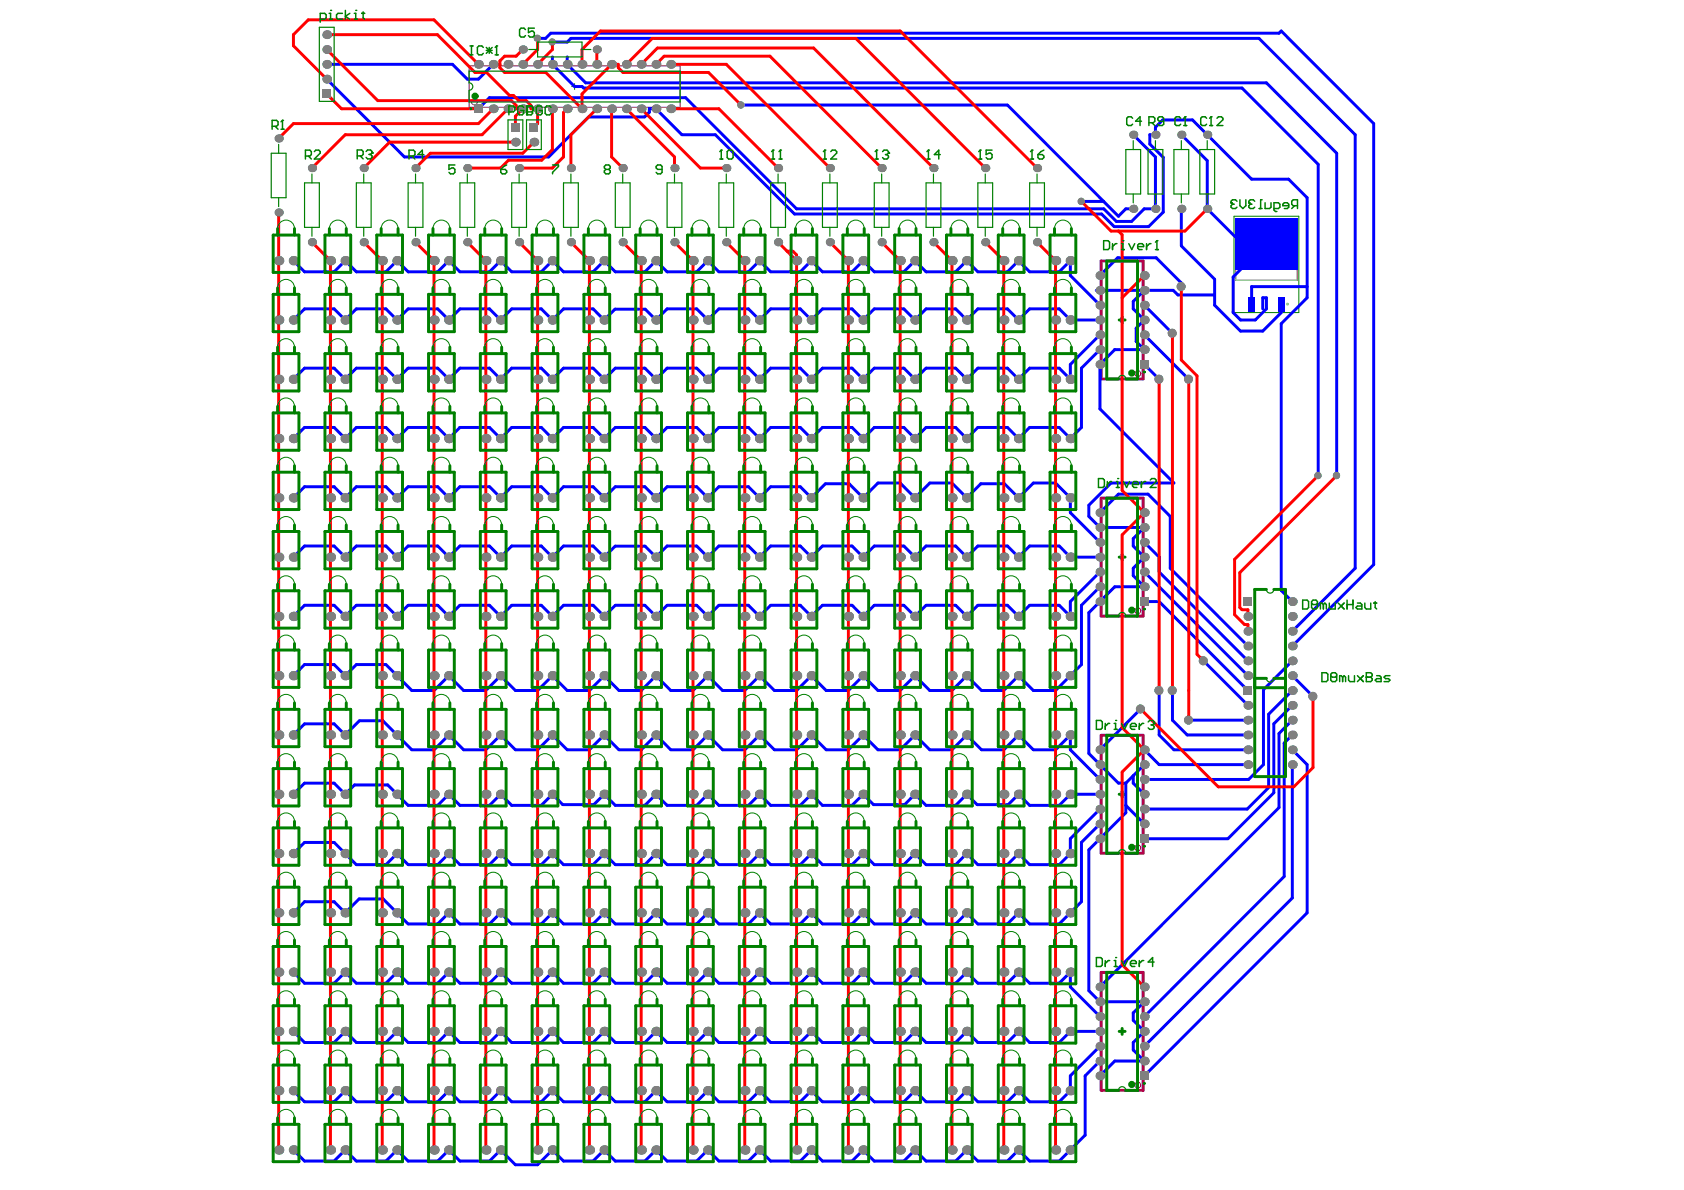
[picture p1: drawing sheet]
<svg xmlns="http://www.w3.org/2000/svg" width="297mm" height="210mm" viewBox="0 0 297 210" stroke-linecap="round" stroke-linejoin="round" font-family="sans-serif">
<path d="M100.8 15.3h1.1M101.4 14.7v1.1M217.7 38.1h11.4v17h-11.4zM222.9 46.6h1M223.4 46.1v1.1" fill="none" stroke="#008000" stroke-width=".18"/>
<path d="M197.4 56.4h1.1M197.9 55.9v1.1M197.4 98.3h1.1M197.9 97.7v1.1M197.9 139.6v1M197.4 140.1h1.1M197.4 181.9h1.1M197.9 181.4v1.1" fill="none" stroke="#008000" stroke-width=".52"/>
<path d="M194.2 46h7.4v20.8h-7.4zM194.2 87.9h7.4v20.8h-7.4zM194.2 129.7h7.4v20.8h-7.4zM194.2 171.5h7.4v20.8h-7.4z" fill="none" stroke="#800080" stroke-width=".52"/>
<g fill="none" stroke="#800080" stroke-width=".18">
<path d="M82.7 11.6h37.3v7.3h-37.3zM218 40.2h10.8v9.2h-10.8z"/>
<circle cx="83.7" cy="18" r=".52"/>
<circle cx="200.7" cy="65.9" r=".52"/>
<circle cx="200.7" cy="107.7" r=".52"/>
<circle cx="200.7" cy="149.6" r=".52"/>
<circle cx="200.7" cy="191.4" r=".52"/>
</g>
<path d="M218 48v1.4h10.8v-1.4" fill="none" stroke="#c0c073" stroke-width=".21"/>
<circle cx="227.1" cy="53.6" r=".13" fill="none" stroke="#c0c073" stroke-width=".26"/>
<g fill="none" stroke="#00f" stroke-width=".52">
<path d="M57.6 14l13.7 13.7h25.5l7-7.1h9.9l.8-.8v-.6h1.2l4.6 4.6h5.9l13.9 14h54.2l2.2 2.2h6.1l2.6-2.6v-9.6l-2.4-2.4v-1.6h1v-1.3l1.3-1.4h5.2l10.5 10.5h6.5l3.3 3.3v17.6l-4.6 4.6v47.1l1.9 1.9M57.6 11.3h22.2l2.6 2.7h2l2.6-2.7M84.4 19.2l1.9-2h34.6l19.6 19.6h54.2l2.2 2.3h2.7l2.2-2.3h2v-9.1l-3.9-3.9M94.8 6.8h1.4l1-.9h128.4l.4-.4 16.3 16.3v77.8l-14.4 14.4M97.4 7.4h2.6l.7-.6h121.4l16.9 17v76.4l-11.1 11.1M97.4 10v1.3l4 4h1.3l.2 .2h116.2l13.4 13.5v54.9M100 10v1.3l3.3 3.3h120.1l12.4 12.4v56.9M130.7 18.5h47l17 17M190.8 35.5h3.9M194.7 35.5l2.6 2.6 1.3-1.3h1.3M208.4 36.8v6.6l5.8 5.9v4.5l4.6 4.6h3.9l3.3-3.3v-1.5M208.4 23.8l4.5 4.5v8.5l6.6 6.6h3.5"/>
<path d="M51.8 46l1.9 1.9h5.2l2-1.9 2 1.9h5.2l1.9-1.9 2 1.9h5.2l2-1.9 1.9 1.9h5.2l2-1.9 2 1.9h5.2l1.9-1.9 2 1.9h5.2l2-1.9 1.9 1.9h5.3l1.9-1.9 2 1.9h5.2l1.9-1.9 2 1.9h5.2l2-1.9 1.9 1.9h5.3l1.9-1.9 2 1.9h5.2l2-1.9 1.9 1.9h5.2l2-1.9 1.9 1.9h5.3l1.9-1.9 2 1.9h5.2l2-1.9 1.9 1.9h5.2l2-1.9v2.6l5.2 5.2M51.8 56.4l1.9-1.9h5.2l2 1.9 2-1.9h5.2l1.9 1.9 2-1.9h5.2l2 1.9 1.9-1.9h5.2l2 1.9 2-1.9h5.2l1.9 1.9 2-1.9h5.2l2 1.9 1.9-1.9h5.3l1.9 1.9 2-1.9h5.2l1.9 1.9 2-1.9h5.2l2 1.9 1.9-1.9h5.3l1.9 1.9 2-1.9h5.2l2 1.9 1.9-1.9h5.2l2 1.9 1.9-1.9h5.3l1.9 1.9 2-1.9h5.2l2 1.9 1.9-1.9h5.2l2 1.9h5.2M193.4 51.2h13.5l.9 .8h6.4M194 59.1l-5.2 5.2v2.6l-2-2h-5.2l-1.9 2-2-2h-5.2l-2 2-1.9-2h-5.3l-1.9 2-2-2h-5.2l-1.9 2-2-2h-5.2l-2 2-1.9-2h-5.3l-1.9 2-2-2h-5.2l-2 2-1.9-2h-5.2l-2 2-1.9-2h-5.3l-1.9 2-2-2h-5.2l-2 2-1.9-2h-5.2l-2 2-2-2h-5.2l-1.9 2-2-2h-5.2l-2 2-1.9-2h-5.2l-2 2-2-2h-5.2l-1.9 2M194 48.6l3.1-3.1h6.8l4.5 4.4v.7M201.8 51.2l-1.9 2v1.3l1.9 1.9-1.4 1.5v2.3l1.4 1.5h-5.2l-2.6 2.6v7.8l13.1 13.1h-11.1l-3.9 3.9v2l1.9 1.9h7.8l-1.9 2v1.3l1.9 2-1.9 1.9v1.3l1.9 2h-5.2l-4.5 4.6v24.8l5.2 5.2h1.3M201.8 53.8l5 5M201.8 59.1l7.9 7.8M223.4 43l-5.9 5.9v6.2l1.3 1.3h2.6l2-1.9v-2h-.7v2M230.6 50.6h-9.8v3M194 61.7l-3.2 3.2v10.5l-2 2-2-2h-5.2l-1.9 2-2-2h-5.2l-2 2-1.9-2h-5.3l-1.9 2-2-2h-5.2l-1.9 2-2-2h-5.2l-2 2-1.9-2h-5.3l-1.9 2-2-2h-5.2l-2 2-1.9-2h-5.2l-2 2-1.9-2h-5.3l-1.9 2-2-2h-5.2l-2 2-1.9-2h-5.2l-2 2-2-2h-5.2l-1.9 2-2-2h-5.2l-2 2-1.9-2h-5.2l-2 2-2-2h-5.2l-1.9 2M201.8 64.3l2.7 2.6"/>
<path d="M51.8 87.8l1.9-1.9h5.2l2 1.9 2-1.9h5.2l1.9 1.9 2-1.9h5.2l2 1.9 1.9-1.9h5.2l2 1.9 2-1.9h5.2l1.9 1.9 2-1.9h5.2l2 1.9 1.9-1.9h5.3l1.9 1.9 2-1.9h5.2l1.9 1.9 2-1.9h5.2l2 1.9 1.9-1.9h5.3l1.9 1.9 2.5-2.5h4.2l2.5 2.5 2.6-2.6h3.9l2.6 2.6 2.6-2.6h3.9l2.6 2.6 2.5-2.5h4.2l2.5 2.5 2.6-2.6h3.9l2.6 2.6v2.6l5.2 5.3M51.8 98.3l1.9-2h5.2l2 2 2-2h5.2l1.9 2 2-2h5.2l2 2 1.9-2h5.2l2 2 2-2h5.2l1.9 2 2-2h5.2l2 2 1.9-2h5.3l1.9 2 2-2h5.2l1.9 2 2-2h5.2l2 2 1.9-2h5.3l1.9 2 2-2h5.2l2 2 1.9-2h5.2l2 2 1.9-2h5.3l1.9 2 2-2h5.2l2 2 1.9-2h5.2l2 2h5.2M194 90.4l3.3-3.2h5.2l3.9 3.9v9.1l13.7 13.8M201.8 95.7l2.7 2.6v2.6l15.6 15.7M194 100.9l-5.2 5.2v2.6l-2-1.9h-5.2l-1.9 1.9-2-1.9h-5.2l-2 1.9-1.9-1.9h-5.3l-1.9 1.9-2-1.9h-5.2l-1.9 1.9-2-1.9h-5.2l-2 1.9-1.9-1.9h-5.3l-1.9 1.9-2-1.9h-5.2l-2 1.9-1.9-1.9h-5.2l-2 1.9-1.9-1.9h-5.3l-1.9 1.9-2-1.9h-5.2l-2 1.9-1.9-1.9h-5.2l-2 1.9-2-1.9h-5.2l-1.9 1.9-2-1.9h-5.2l-2 1.9-1.9-1.9h-5.2l-2 1.9-2-1.9h-5.2l-1.9 1.9M194 103.5l-3.2 3.3v10.4l-4.6 4.6h-3.9l-2.6-2.6-2.6 2.6h-4l-2.6-2.6-2.6 2.6h-3.9l-2.6-2.6-2.6 2.6h-3.9l-2.6-2.6-2.7 2.6h-3.9l-2.6-2.6-2.6 2.6h-3.9l-2.6-2.6-2.6 2.6h-3.9l-2.7-2.6-2.6 2.6h-3.9l-2.6-2.6-2.6 2.6h-3.9l-2.6-2.6-2.6 2.6h-4l-2.6-2.6-2.6 2.6h-3.9l-2.6-2.6-2.6 2.6h-3.9l-2.6-2.6-2.6 2.6h-4l-4.5-4.6h-5.2l-2 2-2-2h-5.2l-1.9 2M201.8 106.1h2.7l15.6 15.7M201.8 100.9l18.3 18.3M212.3 116.6l7.8 7.8M227.9 116.6l-5 5.1v13.2l-2.7 2.6h-18.4M227.9 119.2l3.7 3.6M51.8 129.6l1.9-1.9h5.2l2 1.9 2.5-2.5h4.1l5.1 5.2h4l2.6-2.7 2.6 2.7h3.9l2.6-2.7 2.6 2.7h3.9l2.6-2.7 2.6 2.7h4l2.6-2.7 2.6 2.7h3.9l2.6-2.7 2.6 2.7h3.9l2.6-2.7 2.7 2.7h3.9l2.6-2.7 2.6 2.7h3.9l2.6-2.7 2.6 2.7h3.9l2.7-2.7 2.6 2.7h3.9l2.6-2.7 2.6 2.7h3.9l2.6-2.7 2.6 2.7h4l2.6-2.7 2.6 2.7h3.9l2.6-2.7v2.7l5.2 5.2"/>
<path d="M198.6 138.1v5.3l-6.5 6.5v24.8l1.9 2h7.8l-1.9 2v1.3l1.9 1.9-1.9 2v1.3l1.9 2h-5.2l-2.6 2.6M199.9 136.8v1.3l1.9 2M201.2 125.1l-7.2 7.2M201.8 134.9l-3.2 3.2M201.8 132.3l2.7 2.6h15.6M204.5 121.8v7.8l2.6 2.7h13M206.8 121.8v5.2l2.6 2.6h10.7M209.7 127h10.4M227.9 121.8l-4.1 4.2v12.9l-3.8 3.8h-18.2M227.9 127l-2.3 2.4v13.1l-31.6 31.6M227.9 132.3l2.7 2.6v26.1l-28.8 28.8M227.9 129.6l-1.4 1.5v23.5l-24.7 24.7"/>
<path d="M227.9 134.9v23.5l-26.1 26.1M227.9 124.4l-3.2 3.3v12.1l-8.1 8.1h-14.8M51.8 140.1l1.9-2h5.2l2 2 1.6-1.6h5.9l3.6 3.6h5.2l2-2 1.9 2h5.2l2-2 2 2h5.2l1.9-2 1.9 1.8h5.4l1.9-1.8 1.9 2h5.3l1.9-2 2 2h5.2l1.9-2 2 2h5.2l2-2 1.9 2h5.3l1.9-2 2 2h5.2l2-2 1.8 1.8h5.5l1.8-1.8 1.9 2h5.3l1.9-2 1.9 1.8h5.4l1.9-1.8 1.9 2h5.2l2-2h5.2M194 142.7l-5.2 5.2v2.7l-2 1.9h-5.2l-1.9-1.9-2 1.9h-5.2l-2-1.9-1.9 1.9h-5.3l-1.9-1.9-2 1.9h-5.2l-1.9-1.9-2 1.9h-5.2l-2-1.9-1.9 1.9h-5.3l-1.9-1.9-2 1.9h-5.2l-2-1.9-1.9 1.9h-5.2l-2-1.9-1.9 1.9h-5.3l-1.9-1.9-2 1.9h-5.2l-2-1.9-1.9 1.9h-5.2l-2-1.9-2 1.9h-5.2l-1.9-1.9-2 1.9h-5.2l-2-1.9-1.9 1.9h-5.2l-4-3.9h-5.2l-1.9 2M194 145.3l-3.2 3.3v10.5l-4 3.9h-5.2l-1.9-2-2 2h-5.2l-2-2-1.9 2h-5.3l-1.9-2-2 2h-5.2l-1.9-2-2 2h-5.2l-2-2-1.9 2h-5.3l-1.9-2-2 2h-5.2l-2-2-1.9 2h-5.2l-2-2-1.9 2h-5.3l-1.9-2-2 2h-5.2l-2-2-1.9 2h-5.2l-2-2-2 2h-5.2l-1.9-2-2 2h-5.2l-4.4-4.4h-4.3l-2.4 2.4-2-1.9h-5.2l-1.9 1.9M198.6 142.1l3.2 3.2M51.8 171.5l1.9 1.9h5.2l2-1.9 2 1.9h5.2l1.9-1.9 2 1.9h5.2l2-1.9 1.9 1.9h5.2l2-1.9 2 1.9h5.2l1.9-1.9 2 1.9h5.2l2-1.9 1.9 1.9h5.3l1.9-1.9 2 1.9h5.2l1.9-1.9 2 1.9h5.2l2-1.9 1.9 1.9h5.3l1.9-1.9 2 1.9h5.2l2-1.9 1.9 1.9h5.2l2-1.9 1.9 1.9h5.3l1.9-1.9 2 1.9h5.2l2-1.9 1.9 1.9h5.2l2-1.9v2.6l5.2 5.2M51.8 181.9l1.9 2h5.2l2-2 2 2h5.2l1.9-2 2 2h5.2l2-2 1.9 2h5.2l2-2 2 2h5.2l1.9-2 2 2h5.2l2-2 1.9 2h5.3l1.9-2 2 2h5.2l1.9-2 2 2h5.2l2-2 1.9 2h5.3l1.9-2 2 2h5.2l2-2 1.9 2h5.2l2-2 1.9 2h5.3l1.9-2 2 2h5.2l2-2 1.9 2h5.2l2-2h5.2M194 184.5l-5.2 5.3v2.6l-2 1.9h-5.2l-1.9-1.9-2 1.9h-5.2l-2-1.9-1.9 1.9h-5.3l-1.9-1.9-2 1.9h-5.2l-1.9-1.9-2 1.9h-5.2l-2-1.9-1.9 1.9h-5.3l-1.9-1.9-2 1.9h-5.2l-2-1.9-1.9 1.9h-5.2l-2-1.9-1.9 1.9h-5.3l-1.9-1.9-2 1.9h-5.2l-2-1.9-1.9 1.9h-5.2l-2-1.9-2 1.9h-5.2l-1.9-1.9-2 1.9h-5.2l-2-1.9-1.9 1.9h-5.2l-2-1.9-2 1.9h-5.2l-1.9-1.9M194 187.2l-2.6 2.6v10.4l-4.6 4.6h-5.2l-1.9-2-2 2h-5.2l-2-2-1.9 2h-5.3l-1.9-2-2 2h-5.2l-1.9-2-2 2h-5.2l-2-2-1.9 2h-5.3l-1.9-2-2 2h-5.2l-2-2-1.9 2h-5.2l-2-2-1.9 2h-5.3l-1.9-2-2 2h-5.2l-2-2-2.6 2.7h-3.9l-2.6-2.7-2 2h-5.2l-1.9-2-2 2h-5.2l-2-2-1.9 2h-5.2l-2-2-2 2h-5.2l-1.9-2"/>
</g>
<g fill="#808080">
<circle cx="231.6" cy="122.8" r=".8"/>
<circle cx="201.2" cy="125.1" r=".8"/>
<circle cx="212.2" cy="116.6" r=".8"/>
<circle cx="206.8" cy="121.8" r=".8"/>
<circle cx="206.8" cy="58.8" r=".8"/>
<circle cx="209.6" cy="127" r=".8"/>
<circle cx="204.4" cy="121.8" r=".8"/>
<circle cx="204.4" cy="66.9" r=".8"/>
<circle cx="209.6" cy="66.9" r=".8"/>
<circle cx="208.3" cy="50.5" r=".8"/>
<circle cx="232.5" cy="83.9" r=".64"/>
<circle cx="235.7" cy="83.9" r=".64"/>
<circle cx="97.4" cy="7.4" r=".64"/>
<circle cx="94.8" cy="6.8" r=".64"/>
<circle cx="190.7" cy="35.5" r=".64"/>
<circle cx="130.7" cy="18.5" r=".64"/>
<circle cx="73.3" cy="42.7" r=".72"/>
<circle cx="92.2" cy="11.3" r=".77"/>
<circle cx="100.7" cy="42.7" r=".72"/>
<circle cx="102.7" cy="11.3" r=".77"/>
<circle cx="113.1" cy="11.3" r=".77"/>
<circle cx="146.4" cy="42.7" r=".72"/>
<circle cx="173.8" cy="42.7" r=".72"/>
<circle cx="227.9" cy="134.9" r=".77"/>
<circle cx="227.9" cy="124.4" r=".77"/>
<circle cx="227.9" cy="114" r=".77"/>
<circle cx="60.9" cy="202.8" r=".82"/>
<circle cx="60.9" cy="192.4" r=".82"/>
<circle cx="60.9" cy="181.9" r=".82"/>
<circle cx="60.9" cy="171.5" r=".82"/>
<circle cx="60.9" cy="161" r=".82"/>
<circle cx="60.9" cy="150.6" r=".82"/>
<circle cx="60.9" cy="140.1" r=".82"/>
<circle cx="60.9" cy="129.6" r=".82"/>
<circle cx="60.9" cy="119.2" r=".82"/>
<circle cx="60.9" cy="108.7" r=".82"/>
<circle cx="60.9" cy="98.3" r=".82"/>
<circle cx="60.9" cy="87.8" r=".82"/>
<circle cx="60.9" cy="77.4" r=".82"/>
<circle cx="60.9" cy="66.9" r=".82"/>
<circle cx="60.9" cy="56.4" r=".82"/>
<circle cx="60.9" cy="46" r=".82"/>
<circle cx="73.3" cy="29.6" r=".72"/>
<circle cx="92.2" cy="19.2" r=".77"/>
<circle cx="94.2" cy="25.1" r=".77"/>
<circle cx="100.7" cy="29.6" r=".72"/>
<circle cx="102.7" cy="19.2" r=".77"/>
<circle cx="113.1" cy="202.8" r=".82"/>
<circle cx="113.1" cy="192.4" r=".82"/>
<circle cx="113.1" cy="181.9" r=".82"/>
<circle cx="113.1" cy="171.5" r=".82"/>
<circle cx="113.1" cy="161" r=".82"/>
<circle cx="113.1" cy="150.6" r=".82"/>
<circle cx="113.1" cy="140.1" r=".82"/>
<circle cx="113.1" cy="129.6" r=".82"/>
<circle cx="113.1" cy="119.2" r=".82"/>
<circle cx="113.1" cy="108.7" r=".82"/>
<circle cx="113.1" cy="98.3" r=".82"/>
<circle cx="113.1" cy="87.8" r=".82"/>
<circle cx="113.1" cy="77.4" r=".82"/>
<circle cx="113.1" cy="66.9" r=".82"/>
<circle cx="113.1" cy="56.4" r=".82"/>
<circle cx="113.1" cy="46" r=".82"/>
<circle cx="113.1" cy="19.2" r=".77"/>
<circle cx="134" cy="202.8" r=".82"/>
<circle cx="134" cy="192.4" r=".82"/>
<circle cx="134" cy="181.9" r=".82"/>
<circle cx="134" cy="171.5" r=".82"/>
<circle cx="134" cy="161" r=".82"/>
<circle cx="134" cy="150.6" r=".82"/>
<circle cx="134" cy="140.1" r=".82"/>
<circle cx="134" cy="129.6" r=".82"/>
<circle cx="134" cy="119.2" r=".82"/>
<circle cx="134" cy="108.7" r=".82"/>
<circle cx="134" cy="98.3" r=".82"/>
<circle cx="134" cy="87.8" r=".82"/>
<circle cx="134" cy="77.4" r=".82"/>
<circle cx="134" cy="66.9" r=".82"/>
<circle cx="134" cy="56.4" r=".82"/>
<circle cx="134" cy="46" r=".82"/>
<circle cx="146.4" cy="29.6" r=".72"/>
<circle cx="173.8" cy="29.6" r=".72"/>
<circle cx="186.2" cy="202.8" r=".82"/>
<circle cx="186.2" cy="192.4" r=".82"/>
<circle cx="186.2" cy="181.9" r=".82"/>
<circle cx="186.2" cy="171.5" r=".82"/>
<circle cx="186.2" cy="161" r=".82"/>
<circle cx="186.2" cy="150.6" r=".82"/>
<circle cx="186.2" cy="140.1" r=".82"/>
<circle cx="186.2" cy="129.6" r=".82"/>
<circle cx="186.2" cy="119.2" r=".82"/>
<circle cx="186.2" cy="108.7" r=".82"/>
<circle cx="186.2" cy="98.3" r=".82"/>
<circle cx="186.2" cy="87.8" r=".82"/>
<circle cx="186.2" cy="77.4" r=".82"/>
<circle cx="186.2" cy="66.9" r=".82"/>
<circle cx="186.2" cy="56.4" r=".82"/>
<circle cx="186.2" cy="46" r=".82"/>
<circle cx="227.9" cy="129.6" r=".77"/>
<circle cx="227.9" cy="132.3" r=".77"/>
<circle cx="227.9" cy="119.2" r=".77"/>
<circle cx="227.9" cy="121.8" r=".77"/>
<circle cx="227.9" cy="111.3" r=".77"/>
<circle cx="227.9" cy="116.6" r=".77"/>
<circle cx="227.9" cy="106.1" r=".77"/>
<circle cx="227.9" cy="108.7" r=".77"/>
<circle cx="92.2" cy="8.7" r=".72"/>
<circle cx="227.9" cy="127" r=".77"/>
<circle cx="55" cy="42.7" r=".72"/>
<circle cx="57.6" cy="11.3" r=".77"/>
<circle cx="64.2" cy="42.7" r=".72"/>
<circle cx="82.4" cy="42.7" r=".72"/>
<circle cx="84.4" cy="11.3" r=".77"/>
<circle cx="91.6" cy="42.7" r=".72"/>
<circle cx="87" cy="11.3" r=".77"/>
<circle cx="89.6" cy="11.3" r=".77"/>
<circle cx="97.4" cy="11.3" r=".77"/>
<circle cx="100" cy="11.3" r=".77"/>
<circle cx="109.8" cy="42.7" r=".72"/>
<circle cx="105.3" cy="11.3" r=".77"/>
<circle cx="107.9" cy="11.3" r=".77"/>
<circle cx="115.7" cy="11.3" r=".77"/>
<circle cx="118.3" cy="11.3" r=".77"/>
<circle cx="137.2" cy="42.7" r=".72"/>
<circle cx="155.5" cy="42.7" r=".72"/>
<circle cx="164.7" cy="42.7" r=".72"/>
<circle cx="182.9" cy="42.7" r=".72"/>
<circle cx="201.8" cy="187.2" r=".77"/>
<circle cx="201.8" cy="176.7" r=".77"/>
<circle cx="201.8" cy="145.3" r=".77"/>
<circle cx="201.8" cy="134.9" r=".77"/>
<circle cx="201.8" cy="103.5" r=".77"/>
<circle cx="201.8" cy="93" r=".77"/>
<circle cx="201.8" cy="61.7" r=".77"/>
<circle cx="201.8" cy="51.2" r=".77"/>
<circle cx="49.2" cy="202.8" r=".82"/>
<circle cx="49.2" cy="192.4" r=".82"/>
<circle cx="49.2" cy="181.9" r=".82"/>
<circle cx="49.2" cy="171.5" r=".82"/>
<circle cx="49.2" cy="161" r=".82"/>
<circle cx="49.2" cy="150.6" r=".82"/>
<circle cx="49.2" cy="140.1" r=".82"/>
<circle cx="49.2" cy="129.6" r=".82"/>
<circle cx="49.2" cy="119.2" r=".82"/>
<circle cx="49.2" cy="108.7" r=".82"/>
<circle cx="49.2" cy="98.3" r=".82"/>
<circle cx="49.2" cy="87.8" r=".82"/>
<circle cx="49.2" cy="77.4" r=".82"/>
<circle cx="49.2" cy="66.9" r=".82"/>
<circle cx="49.2" cy="56.4" r=".82"/>
<circle cx="49.2" cy="46" r=".82"/>
<circle cx="49.2" cy="37.5" r=".72"/>
<circle cx="49.2" cy="24.4" r=".72"/>
<circle cx="58.3" cy="202.8" r=".82"/>
<circle cx="58.3" cy="192.4" r=".82"/>
<circle cx="58.3" cy="181.9" r=".82"/>
<circle cx="58.3" cy="171.5" r=".82"/>
<circle cx="58.3" cy="161" r=".82"/>
<circle cx="58.3" cy="150.6" r=".82"/>
<circle cx="58.3" cy="140.1" r=".82"/>
<circle cx="58.3" cy="129.6" r=".82"/>
<circle cx="58.3" cy="119.2" r=".82"/>
<circle cx="58.3" cy="108.7" r=".82"/>
<circle cx="58.3" cy="98.3" r=".82"/>
<circle cx="58.3" cy="87.8" r=".82"/>
<circle cx="58.3" cy="77.4" r=".82"/>
<circle cx="58.3" cy="66.9" r=".82"/>
<circle cx="58.3" cy="56.4" r=".82"/>
<circle cx="58.3" cy="46" r=".82"/>
<circle cx="55" cy="29.6" r=".72"/>
<circle cx="57.6" cy="14" r=".77"/>
<circle cx="57.6" cy="6.1" r=".77"/>
<circle cx="67.4" cy="202.8" r=".82"/>
<circle cx="67.4" cy="192.4" r=".82"/>
<circle cx="67.4" cy="181.9" r=".82"/>
<circle cx="67.4" cy="171.5" r=".82"/>
<circle cx="67.4" cy="161" r=".82"/>
<circle cx="67.4" cy="150.6" r=".82"/>
<circle cx="67.4" cy="140.1" r=".82"/>
<circle cx="67.4" cy="129.6" r=".82"/>
<circle cx="67.4" cy="119.2" r=".82"/>
<circle cx="67.4" cy="108.7" r=".82"/>
<circle cx="67.4" cy="98.3" r=".82"/>
<circle cx="67.4" cy="87.8" r=".82"/>
<circle cx="67.4" cy="77.4" r=".82"/>
<circle cx="67.4" cy="66.9" r=".82"/>
<circle cx="67.4" cy="56.4" r=".82"/>
<circle cx="67.4" cy="46" r=".82"/>
<circle cx="64.2" cy="29.6" r=".72"/>
<circle cx="76.6" cy="202.8" r=".82"/>
<circle cx="76.6" cy="192.4" r=".82"/>
<circle cx="76.6" cy="181.9" r=".82"/>
<circle cx="76.6" cy="171.5" r=".82"/>
<circle cx="76.6" cy="161" r=".82"/>
<circle cx="76.6" cy="150.6" r=".82"/>
<circle cx="76.6" cy="140.1" r=".82"/>
<circle cx="76.6" cy="129.6" r=".82"/>
<circle cx="76.6" cy="119.2" r=".82"/>
<circle cx="76.6" cy="108.7" r=".82"/>
<circle cx="76.6" cy="98.3" r=".82"/>
<circle cx="76.6" cy="87.8" r=".82"/>
<circle cx="76.6" cy="77.4" r=".82"/>
<circle cx="76.6" cy="66.9" r=".82"/>
<circle cx="76.6" cy="56.4" r=".82"/>
<circle cx="76.6" cy="46" r=".82"/>
<circle cx="79.2" cy="202.8" r=".82"/>
<circle cx="79.2" cy="192.4" r=".82"/>
<circle cx="79.2" cy="181.9" r=".82"/>
<circle cx="79.2" cy="171.5" r=".82"/>
<circle cx="79.2" cy="161" r=".82"/>
<circle cx="79.2" cy="150.6" r=".82"/>
<circle cx="79.2" cy="140.1" r=".82"/>
<circle cx="79.2" cy="129.6" r=".82"/>
<circle cx="79.2" cy="119.2" r=".82"/>
<circle cx="79.2" cy="108.7" r=".82"/>
<circle cx="79.2" cy="98.3" r=".82"/>
<circle cx="79.2" cy="87.8" r=".82"/>
<circle cx="79.2" cy="77.4" r=".82"/>
<circle cx="79.2" cy="66.9" r=".82"/>
<circle cx="79.2" cy="56.4" r=".82"/>
<circle cx="79.2" cy="46" r=".82"/>
<circle cx="82.4" cy="29.6" r=".72"/>
<circle cx="88.3" cy="202.8" r=".82"/>
<circle cx="88.3" cy="192.4" r=".82"/>
<circle cx="88.3" cy="181.9" r=".82"/>
<circle cx="88.3" cy="171.5" r=".82"/>
<circle cx="88.3" cy="161" r=".82"/>
<circle cx="88.3" cy="150.6" r=".82"/>
<circle cx="88.3" cy="140.1" r=".82"/>
<circle cx="88.3" cy="129.6" r=".82"/>
<circle cx="88.3" cy="119.2" r=".82"/>
<circle cx="88.3" cy="108.7" r=".82"/>
<circle cx="88.3" cy="98.3" r=".82"/>
<circle cx="88.3" cy="87.8" r=".82"/>
<circle cx="88.3" cy="77.4" r=".82"/>
<circle cx="88.3" cy="66.9" r=".82"/>
<circle cx="88.3" cy="56.4" r=".82"/>
<circle cx="88.3" cy="46" r=".82"/>
<circle cx="91.6" cy="29.6" r=".72"/>
<circle cx="87" cy="19.2" r=".77"/>
<circle cx="89.6" cy="19.2" r=".77"/>
<circle cx="90.9" cy="25.1" r=".77"/>
<circle cx="97.4" cy="202.8" r=".82"/>
<circle cx="97.4" cy="192.4" r=".82"/>
<circle cx="97.4" cy="181.9" r=".82"/>
<circle cx="97.4" cy="171.5" r=".82"/>
<circle cx="97.4" cy="161" r=".82"/>
<circle cx="97.4" cy="150.6" r=".82"/>
<circle cx="97.4" cy="140.1" r=".82"/>
<circle cx="97.4" cy="129.6" r=".82"/>
<circle cx="97.4" cy="119.2" r=".82"/>
<circle cx="97.4" cy="108.7" r=".82"/>
<circle cx="97.4" cy="98.3" r=".82"/>
<circle cx="97.4" cy="87.8" r=".82"/>
<circle cx="97.4" cy="77.4" r=".82"/>
<circle cx="97.4" cy="66.9" r=".82"/>
<circle cx="97.4" cy="56.4" r=".82"/>
<circle cx="97.4" cy="46" r=".82"/>
<circle cx="97.4" cy="19.2" r=".77"/>
<circle cx="100" cy="19.2" r=".77"/>
<circle cx="104" cy="202.8" r=".82"/>
<circle cx="106.6" cy="202.8" r=".82"/>
<circle cx="104" cy="192.4" r=".82"/>
<circle cx="106.6" cy="192.4" r=".82"/>
<circle cx="104" cy="181.9" r=".82"/>
<circle cx="106.6" cy="181.9" r=".82"/>
<circle cx="104" cy="171.5" r=".82"/>
<circle cx="106.6" cy="171.5" r=".82"/>
<circle cx="104" cy="161" r=".82"/>
<circle cx="106.6" cy="161" r=".82"/>
<circle cx="104" cy="150.6" r=".82"/>
<circle cx="106.6" cy="150.6" r=".82"/>
<circle cx="104" cy="140.1" r=".82"/>
<circle cx="106.6" cy="140.1" r=".82"/>
<circle cx="104" cy="129.6" r=".82"/>
<circle cx="106.6" cy="129.6" r=".82"/>
<circle cx="104" cy="119.2" r=".82"/>
<circle cx="106.6" cy="119.2" r=".82"/>
<circle cx="104" cy="108.7" r=".82"/>
<circle cx="106.6" cy="108.7" r=".82"/>
<circle cx="104" cy="98.3" r=".82"/>
<circle cx="106.6" cy="98.3" r=".82"/>
<circle cx="104" cy="87.8" r=".82"/>
<circle cx="106.6" cy="87.8" r=".82"/>
<circle cx="104" cy="77.4" r=".82"/>
<circle cx="106.6" cy="77.4" r=".82"/>
<circle cx="104" cy="66.9" r=".82"/>
<circle cx="106.6" cy="66.9" r=".82"/>
<circle cx="104" cy="56.4" r=".82"/>
<circle cx="106.6" cy="56.4" r=".82"/>
<circle cx="104" cy="46" r=".82"/>
<circle cx="106.6" cy="46" r=".82"/>
<circle cx="109.8" cy="29.6" r=".72"/>
<circle cx="105.3" cy="19.2" r=".77"/>
<circle cx="107.9" cy="19.2" r=".77"/>
<circle cx="115.7" cy="202.8" r=".82"/>
<circle cx="115.7" cy="192.4" r=".82"/>
<circle cx="115.7" cy="181.9" r=".82"/>
<circle cx="115.7" cy="171.5" r=".82"/>
<circle cx="115.7" cy="161" r=".82"/>
<circle cx="115.7" cy="150.6" r=".82"/>
<circle cx="115.7" cy="140.1" r=".82"/>
<circle cx="115.7" cy="129.6" r=".82"/>
<circle cx="115.7" cy="119.2" r=".82"/>
<circle cx="115.7" cy="108.7" r=".82"/>
<circle cx="115.7" cy="98.3" r=".82"/>
<circle cx="115.7" cy="87.8" r=".82"/>
<circle cx="115.7" cy="77.4" r=".82"/>
<circle cx="115.7" cy="66.9" r=".82"/>
<circle cx="115.7" cy="56.4" r=".82"/>
<circle cx="115.7" cy="46" r=".82"/>
<circle cx="115.7" cy="19.2" r=".77"/>
<circle cx="118.3" cy="19.2" r=".77"/>
<circle cx="122.2" cy="202.8" r=".82"/>
<circle cx="124.8" cy="202.8" r=".82"/>
<circle cx="122.2" cy="192.4" r=".82"/>
<circle cx="124.8" cy="192.4" r=".82"/>
<circle cx="122.2" cy="181.9" r=".82"/>
<circle cx="124.8" cy="181.9" r=".82"/>
<circle cx="122.2" cy="171.5" r=".82"/>
<circle cx="124.8" cy="171.5" r=".82"/>
<circle cx="122.2" cy="161" r=".82"/>
<circle cx="124.8" cy="161" r=".82"/>
<circle cx="122.2" cy="150.6" r=".82"/>
<circle cx="124.8" cy="150.6" r=".82"/>
<circle cx="122.2" cy="140.1" r=".82"/>
<circle cx="124.8" cy="140.1" r=".82"/>
<circle cx="122.2" cy="129.6" r=".82"/>
<circle cx="124.8" cy="129.6" r=".82"/>
<circle cx="122.2" cy="119.2" r=".82"/>
<circle cx="124.8" cy="119.2" r=".82"/>
<circle cx="122.2" cy="108.7" r=".82"/>
<circle cx="124.8" cy="108.7" r=".82"/>
<circle cx="122.2" cy="98.3" r=".82"/>
<circle cx="124.8" cy="98.3" r=".82"/>
<circle cx="122.2" cy="87.8" r=".82"/>
<circle cx="124.8" cy="87.8" r=".82"/>
<circle cx="122.2" cy="77.4" r=".82"/>
<circle cx="124.8" cy="77.4" r=".82"/>
<circle cx="122.2" cy="66.9" r=".82"/>
<circle cx="124.8" cy="66.9" r=".82"/>
<circle cx="122.2" cy="56.4" r=".82"/>
<circle cx="124.8" cy="56.4" r=".82"/>
<circle cx="122.2" cy="46" r=".82"/>
<circle cx="124.8" cy="46" r=".82"/>
<circle cx="131.4" cy="202.8" r=".82"/>
<circle cx="131.4" cy="192.4" r=".82"/>
<circle cx="131.4" cy="181.9" r=".82"/>
<circle cx="131.4" cy="171.5" r=".82"/>
<circle cx="131.4" cy="161" r=".82"/>
<circle cx="131.4" cy="150.6" r=".82"/>
<circle cx="131.4" cy="140.1" r=".82"/>
<circle cx="131.4" cy="129.6" r=".82"/>
<circle cx="131.4" cy="119.2" r=".82"/>
<circle cx="131.4" cy="108.7" r=".82"/>
<circle cx="131.4" cy="98.3" r=".82"/>
<circle cx="131.4" cy="87.8" r=".82"/>
<circle cx="131.4" cy="77.4" r=".82"/>
<circle cx="131.4" cy="66.9" r=".82"/>
<circle cx="131.4" cy="56.4" r=".82"/>
<circle cx="131.4" cy="46" r=".82"/>
<circle cx="140.5" cy="202.8" r=".82"/>
<circle cx="143.1" cy="202.8" r=".82"/>
<circle cx="140.5" cy="192.4" r=".82"/>
<circle cx="143.1" cy="192.4" r=".82"/>
<circle cx="140.5" cy="181.9" r=".82"/>
<circle cx="143.1" cy="181.9" r=".82"/>
<circle cx="140.5" cy="171.5" r=".82"/>
<circle cx="143.1" cy="171.5" r=".82"/>
<circle cx="140.5" cy="161" r=".82"/>
<circle cx="143.1" cy="161" r=".82"/>
<circle cx="140.5" cy="150.6" r=".82"/>
<circle cx="143.1" cy="150.6" r=".82"/>
<circle cx="140.5" cy="140.1" r=".82"/>
<circle cx="143.1" cy="140.1" r=".82"/>
<circle cx="140.5" cy="129.6" r=".82"/>
<circle cx="143.1" cy="129.6" r=".82"/>
<circle cx="140.5" cy="119.2" r=".82"/>
<circle cx="143.1" cy="119.2" r=".82"/>
<circle cx="140.5" cy="108.7" r=".82"/>
<circle cx="143.1" cy="108.7" r=".82"/>
<circle cx="140.5" cy="98.3" r=".82"/>
<circle cx="143.1" cy="98.3" r=".82"/>
<circle cx="140.5" cy="87.8" r=".82"/>
<circle cx="143.1" cy="87.8" r=".82"/>
<circle cx="140.5" cy="77.4" r=".82"/>
<circle cx="143.1" cy="77.4" r=".82"/>
<circle cx="140.5" cy="66.9" r=".82"/>
<circle cx="143.1" cy="66.9" r=".82"/>
<circle cx="140.5" cy="56.4" r=".82"/>
<circle cx="143.1" cy="56.4" r=".82"/>
<circle cx="140.5" cy="46" r=".82"/>
<circle cx="143.1" cy="46" r=".82"/>
<circle cx="137.2" cy="29.6" r=".72"/>
<circle cx="149.6" cy="202.8" r=".82"/>
<circle cx="149.6" cy="192.4" r=".82"/>
<circle cx="149.6" cy="181.9" r=".82"/>
<circle cx="149.6" cy="171.5" r=".82"/>
<circle cx="149.6" cy="161" r=".82"/>
<circle cx="149.6" cy="150.6" r=".82"/>
<circle cx="149.6" cy="140.1" r=".82"/>
<circle cx="149.6" cy="129.6" r=".82"/>
<circle cx="149.6" cy="119.2" r=".82"/>
<circle cx="149.6" cy="108.7" r=".82"/>
<circle cx="149.6" cy="98.3" r=".82"/>
<circle cx="149.6" cy="87.8" r=".82"/>
<circle cx="149.6" cy="77.4" r=".82"/>
<circle cx="149.6" cy="66.9" r=".82"/>
<circle cx="149.6" cy="56.4" r=".82"/>
<circle cx="149.6" cy="46" r=".82"/>
<circle cx="158.8" cy="202.8" r=".82"/>
<circle cx="158.8" cy="192.4" r=".82"/>
<circle cx="158.8" cy="181.9" r=".82"/>
<circle cx="158.8" cy="171.5" r=".82"/>
<circle cx="158.8" cy="161" r=".82"/>
<circle cx="158.8" cy="150.6" r=".82"/>
<circle cx="158.8" cy="140.1" r=".82"/>
<circle cx="158.8" cy="129.6" r=".82"/>
<circle cx="158.8" cy="119.2" r=".82"/>
<circle cx="158.8" cy="108.7" r=".82"/>
<circle cx="158.8" cy="98.3" r=".82"/>
<circle cx="158.8" cy="87.8" r=".82"/>
<circle cx="158.8" cy="77.4" r=".82"/>
<circle cx="158.8" cy="66.9" r=".82"/>
<circle cx="158.8" cy="56.4" r=".82"/>
<circle cx="158.8" cy="46" r=".82"/>
<circle cx="155.5" cy="29.6" r=".72"/>
<circle cx="167.9" cy="202.8" r=".82"/>
<circle cx="167.9" cy="192.4" r=".82"/>
<circle cx="167.9" cy="181.9" r=".82"/>
<circle cx="167.9" cy="171.5" r=".82"/>
<circle cx="167.9" cy="161" r=".82"/>
<circle cx="167.9" cy="150.6" r=".82"/>
<circle cx="167.9" cy="140.1" r=".82"/>
<circle cx="167.9" cy="129.6" r=".82"/>
<circle cx="167.9" cy="119.2" r=".82"/>
<circle cx="167.9" cy="108.7" r=".82"/>
<circle cx="167.9" cy="98.3" r=".82"/>
<circle cx="167.9" cy="87.8" r=".82"/>
<circle cx="167.9" cy="77.4" r=".82"/>
<circle cx="167.9" cy="66.9" r=".82"/>
<circle cx="167.9" cy="56.4" r=".82"/>
<circle cx="167.9" cy="46" r=".82"/>
<circle cx="164.7" cy="29.6" r=".72"/>
<circle cx="170.5" cy="202.8" r=".82"/>
<circle cx="170.5" cy="192.4" r=".82"/>
<circle cx="170.5" cy="181.9" r=".82"/>
<circle cx="170.5" cy="171.5" r=".82"/>
<circle cx="170.5" cy="161" r=".82"/>
<circle cx="170.5" cy="150.6" r=".82"/>
<circle cx="170.5" cy="140.1" r=".82"/>
<circle cx="170.5" cy="129.6" r=".82"/>
<circle cx="170.5" cy="119.2" r=".82"/>
<circle cx="170.5" cy="108.7" r=".82"/>
<circle cx="170.5" cy="98.3" r=".82"/>
<circle cx="170.5" cy="87.8" r=".82"/>
<circle cx="170.5" cy="77.4" r=".82"/>
<circle cx="170.5" cy="66.9" r=".82"/>
<circle cx="170.5" cy="56.4" r=".82"/>
<circle cx="170.5" cy="46" r=".82"/>
<circle cx="179.7" cy="202.8" r=".82"/>
<circle cx="179.7" cy="192.4" r=".82"/>
<circle cx="179.7" cy="181.9" r=".82"/>
<circle cx="179.7" cy="171.5" r=".82"/>
<circle cx="179.7" cy="161" r=".82"/>
<circle cx="179.7" cy="150.6" r=".82"/>
<circle cx="179.7" cy="140.1" r=".82"/>
<circle cx="179.7" cy="129.6" r=".82"/>
<circle cx="179.7" cy="119.2" r=".82"/>
<circle cx="179.7" cy="108.7" r=".82"/>
<circle cx="179.7" cy="98.3" r=".82"/>
<circle cx="179.7" cy="87.8" r=".82"/>
<circle cx="179.7" cy="77.4" r=".82"/>
<circle cx="179.7" cy="66.9" r=".82"/>
<circle cx="179.7" cy="56.4" r=".82"/>
<circle cx="179.7" cy="46" r=".82"/>
<circle cx="182.9" cy="29.6" r=".72"/>
<circle cx="188.8" cy="202.8" r=".82"/>
<circle cx="188.8" cy="192.4" r=".82"/>
<circle cx="188.8" cy="181.9" r=".82"/>
<circle cx="188.8" cy="171.5" r=".82"/>
<circle cx="188.8" cy="161" r=".82"/>
<circle cx="188.8" cy="150.6" r=".82"/>
<circle cx="188.8" cy="140.1" r=".82"/>
<circle cx="188.8" cy="129.6" r=".82"/>
<circle cx="188.8" cy="119.2" r=".82"/>
<circle cx="188.8" cy="108.7" r=".82"/>
<circle cx="188.8" cy="98.3" r=".82"/>
<circle cx="188.8" cy="87.8" r=".82"/>
<circle cx="188.8" cy="77.4" r=".82"/>
<circle cx="188.8" cy="66.9" r=".82"/>
<circle cx="188.8" cy="56.4" r=".82"/>
<circle cx="188.8" cy="46" r=".82"/>
<circle cx="201.8" cy="181.9" r=".77"/>
<circle cx="201.8" cy="179.3" r=".77"/>
<circle cx="201.8" cy="174.1" r=".77"/>
<circle cx="201.8" cy="140.1" r=".77"/>
<circle cx="201.8" cy="137.5" r=".77"/>
<circle cx="201.8" cy="132.3" r=".77"/>
<circle cx="201.8" cy="98.3" r=".77"/>
<circle cx="201.8" cy="95.7" r=".77"/>
<circle cx="201.8" cy="90.4" r=".77"/>
<circle cx="201.8" cy="56.4" r=".77"/>
<circle cx="201.8" cy="53.8" r=".77"/>
<circle cx="201.8" cy="48.6" r=".77"/>
<circle cx="199.9" cy="36.8" r=".72"/>
<circle cx="199.9" cy="23.8" r=".72"/>
<circle cx="208.4" cy="36.8" r=".72"/>
<circle cx="203.8" cy="36.8" r=".72"/>
<circle cx="208.4" cy="23.8" r=".72"/>
<circle cx="203.8" cy="23.8" r=".72"/>
<circle cx="212.9" cy="36.8" r=".72"/>
<circle cx="212.9" cy="23.8" r=".72"/>
<circle cx="57.6" cy="8.7" r=".77"/>
<circle cx="105.3" cy="8.7" r=".72"/>
<circle cx="201.8" cy="184.5" r=".77"/>
<circle cx="201.8" cy="142.7" r=".77"/>
<circle cx="201.8" cy="100.9" r=".77"/>
<circle cx="201.8" cy="59.1" r=".77"/>
<circle cx="94.8" cy="11.3" r=".77"/>
<circle cx="128.1" cy="42.7" r=".72"/>
<circle cx="119" cy="42.7" r=".72"/>
<circle cx="110.5" cy="11.3" r=".77"/>
<circle cx="194" cy="187.2" r=".77"/>
<circle cx="194" cy="176.7" r=".77"/>
<circle cx="194" cy="145.3" r=".77"/>
<circle cx="194" cy="134.9" r=".77"/>
<circle cx="194" cy="103.5" r=".77"/>
<circle cx="194" cy="93" r=".77"/>
<circle cx="194" cy="61.7" r=".77"/>
<circle cx="194" cy="51.2" r=".77"/>
<circle cx="220.1" cy="134.9" r=".77"/>
<circle cx="220.1" cy="124.4" r=".77"/>
<circle cx="220.1" cy="114" r=".77"/>
<circle cx="51.8" cy="202.8" r=".82"/>
<circle cx="51.8" cy="192.4" r=".82"/>
<circle cx="51.8" cy="181.9" r=".82"/>
<circle cx="51.8" cy="171.5" r=".82"/>
<circle cx="51.8" cy="161" r=".82"/>
<circle cx="51.8" cy="150.6" r=".82"/>
<circle cx="51.8" cy="140.1" r=".82"/>
<circle cx="51.8" cy="129.6" r=".82"/>
<circle cx="51.8" cy="119.2" r=".82"/>
<circle cx="51.8" cy="108.7" r=".82"/>
<circle cx="51.8" cy="98.3" r=".82"/>
<circle cx="51.8" cy="87.8" r=".82"/>
<circle cx="51.8" cy="77.4" r=".82"/>
<circle cx="51.8" cy="66.9" r=".82"/>
<circle cx="51.8" cy="56.4" r=".82"/>
<circle cx="51.8" cy="46" r=".82"/>
<circle cx="70" cy="202.8" r=".82"/>
<circle cx="85.7" cy="202.8" r=".82"/>
<circle cx="94.8" cy="202.8" r=".82"/>
<circle cx="70" cy="192.4" r=".82"/>
<circle cx="85.7" cy="192.4" r=".82"/>
<circle cx="94.8" cy="192.4" r=".82"/>
<circle cx="70" cy="181.9" r=".82"/>
<circle cx="85.7" cy="181.9" r=".82"/>
<circle cx="94.8" cy="181.9" r=".82"/>
<circle cx="70" cy="171.5" r=".82"/>
<circle cx="85.7" cy="171.5" r=".82"/>
<circle cx="94.8" cy="171.5" r=".82"/>
<circle cx="70" cy="161" r=".82"/>
<circle cx="85.7" cy="161" r=".82"/>
<circle cx="94.8" cy="161" r=".82"/>
<circle cx="70" cy="150.6" r=".82"/>
<circle cx="85.7" cy="150.6" r=".82"/>
<circle cx="94.8" cy="150.6" r=".82"/>
<circle cx="70" cy="140.1" r=".82"/>
<circle cx="85.7" cy="140.1" r=".82"/>
<circle cx="94.8" cy="140.1" r=".82"/>
<circle cx="70" cy="129.6" r=".82"/>
<circle cx="85.7" cy="129.6" r=".82"/>
<circle cx="94.8" cy="129.6" r=".82"/>
<circle cx="70" cy="119.2" r=".82"/>
<circle cx="85.7" cy="119.2" r=".82"/>
<circle cx="94.8" cy="119.2" r=".82"/>
<circle cx="70" cy="108.7" r=".82"/>
<circle cx="85.7" cy="108.7" r=".82"/>
<circle cx="94.8" cy="108.7" r=".82"/>
<circle cx="70" cy="98.3" r=".82"/>
<circle cx="85.7" cy="98.3" r=".82"/>
<circle cx="94.8" cy="98.3" r=".82"/>
<circle cx="70" cy="87.8" r=".82"/>
<circle cx="85.7" cy="87.8" r=".82"/>
<circle cx="94.8" cy="87.8" r=".82"/>
<circle cx="70" cy="77.4" r=".82"/>
<circle cx="85.7" cy="77.4" r=".82"/>
<circle cx="94.8" cy="77.4" r=".82"/>
<circle cx="70" cy="66.9" r=".82"/>
<circle cx="85.7" cy="66.9" r=".82"/>
<circle cx="94.8" cy="66.9" r=".82"/>
<circle cx="70" cy="56.4" r=".82"/>
<circle cx="85.7" cy="56.4" r=".82"/>
<circle cx="94.8" cy="56.4" r=".82"/>
<circle cx="70" cy="46" r=".82"/>
<circle cx="85.7" cy="46" r=".82"/>
<circle cx="94.8" cy="46" r=".82"/>
<circle cx="94.8" cy="19.2" r=".77"/>
<circle cx="128.1" cy="29.6" r=".72"/>
<circle cx="119" cy="29.6" r=".72"/>
<circle cx="110.5" cy="19.2" r=".77"/>
<circle cx="152.3" cy="202.8" r=".82"/>
<circle cx="161.4" cy="202.8" r=".82"/>
<circle cx="152.3" cy="192.4" r=".82"/>
<circle cx="161.4" cy="192.4" r=".82"/>
<circle cx="152.3" cy="181.9" r=".82"/>
<circle cx="161.4" cy="181.9" r=".82"/>
<circle cx="152.3" cy="171.5" r=".82"/>
<circle cx="161.4" cy="171.5" r=".82"/>
<circle cx="152.3" cy="161" r=".82"/>
<circle cx="161.4" cy="161" r=".82"/>
<circle cx="152.3" cy="150.6" r=".82"/>
<circle cx="161.4" cy="150.6" r=".82"/>
<circle cx="152.3" cy="140.1" r=".82"/>
<circle cx="161.4" cy="140.1" r=".82"/>
<circle cx="152.3" cy="129.6" r=".82"/>
<circle cx="161.4" cy="129.6" r=".82"/>
<circle cx="152.3" cy="119.2" r=".82"/>
<circle cx="161.4" cy="119.2" r=".82"/>
<circle cx="152.3" cy="108.7" r=".82"/>
<circle cx="161.4" cy="108.7" r=".82"/>
<circle cx="152.3" cy="98.3" r=".82"/>
<circle cx="161.4" cy="98.3" r=".82"/>
<circle cx="152.3" cy="87.8" r=".82"/>
<circle cx="161.4" cy="87.8" r=".82"/>
<circle cx="152.3" cy="77.4" r=".82"/>
<circle cx="161.4" cy="77.4" r=".82"/>
<circle cx="152.3" cy="66.9" r=".82"/>
<circle cx="161.4" cy="66.9" r=".82"/>
<circle cx="152.3" cy="56.4" r=".82"/>
<circle cx="161.4" cy="56.4" r=".82"/>
<circle cx="152.3" cy="46" r=".82"/>
<circle cx="161.4" cy="46" r=".82"/>
<circle cx="177.1" cy="202.8" r=".82"/>
<circle cx="177.1" cy="192.4" r=".82"/>
<circle cx="194" cy="189.8" r=".77"/>
<circle cx="177.1" cy="181.9" r=".82"/>
<circle cx="194" cy="181.9" r=".77"/>
<circle cx="194" cy="179.3" r=".77"/>
<circle cx="177.1" cy="171.5" r=".82"/>
<circle cx="194" cy="174.1" r=".77"/>
<circle cx="177.1" cy="161" r=".82"/>
<circle cx="177.1" cy="150.6" r=".82"/>
<circle cx="194" cy="147.9" r=".77"/>
<circle cx="177.1" cy="140.1" r=".82"/>
<circle cx="194" cy="140.1" r=".77"/>
<circle cx="194" cy="137.5" r=".77"/>
<circle cx="177.1" cy="129.6" r=".82"/>
<circle cx="194" cy="132.3" r=".77"/>
<circle cx="177.1" cy="119.2" r=".82"/>
<circle cx="177.1" cy="108.7" r=".82"/>
<circle cx="194" cy="106.1" r=".77"/>
<circle cx="177.1" cy="98.3" r=".82"/>
<circle cx="194" cy="98.3" r=".77"/>
<circle cx="194" cy="95.7" r=".77"/>
<circle cx="177.1" cy="87.8" r=".82"/>
<circle cx="194" cy="90.4" r=".77"/>
<circle cx="177.1" cy="77.4" r=".82"/>
<circle cx="177.1" cy="66.9" r=".82"/>
<circle cx="194" cy="64.3" r=".77"/>
<circle cx="177.1" cy="56.4" r=".82"/>
<circle cx="194" cy="56.4" r=".77"/>
<circle cx="194" cy="53.8" r=".77"/>
<circle cx="177.1" cy="46" r=".82"/>
<circle cx="194" cy="48.6" r=".77"/>
<circle cx="220.1" cy="129.6" r=".77"/>
<circle cx="220.1" cy="132.3" r=".77"/>
<circle cx="220.1" cy="119.2" r=".77"/>
<circle cx="220.1" cy="111.3" r=".77"/>
<circle cx="220.1" cy="116.6" r=".77"/>
<circle cx="220.1" cy="108.7" r=".77"/>
<circle cx="194" cy="184.5" r=".77"/>
<circle cx="194" cy="142.7" r=".77"/>
<circle cx="194" cy="100.9" r=".77"/>
<circle cx="194" cy="59.1" r=".77"/>
<circle cx="220.1" cy="127" r=".77"/>
</g>
<g fill="#808080">
<path d="M93.4 21.7h1.6v1.5h-1.6z" fill-rule="evenodd"/>
<path d="M56.9 15.8h1.5v1.6h-1.5z" fill-rule="evenodd"/>
<path d="M83.6 18.4h1.6v1.6h-1.6z" fill-rule="evenodd"/>
<path d="M90.1 21.7h1.6v1.5h-1.6z" fill-rule="evenodd"/>
<path d="M201.1 189h1.5v1.6h-1.5z" fill-rule="evenodd"/>
<path d="M201.1 147.2h1.5v1.5h-1.5z" fill-rule="evenodd"/>
<path d="M201.1 105.3h1.5v1.6h-1.5z" fill-rule="evenodd"/>
<path d="M201.1 63.5h1.5v1.6h-1.5z" fill-rule="evenodd"/>
<path d="M219.3 121h1.6v1.6h-1.6z" fill-rule="evenodd"/>
<path d="M219.3 105.3h1.6v1.6h-1.6z" fill-rule="evenodd"/>
</g>
<g fill="#00f">
<path d="M225.4 52.4h1.1v2.5h-1.1z" fill-rule="evenodd"/>
<path d="M220.2 52.4h1.1v2.5h-1.1z" fill-rule="evenodd"/>
<path d="M217.9 38.4h11v9.2h-11z" fill-rule="evenodd"/>
</g>
<g fill="none" stroke="#f00" stroke-width=".52">
<path d="M57.6 8.7l9 9.1h23.6l.8 .8v.6h1.2l-1.3 1.3v2M57.6 6.1h19.6l6.6 6.7h2l4.1 4h.7l.9 1h1.3l.9 .8v.6h1.1v2.6l-.6 .7M57.6 16.6l2.6 2.6h24.2M84.4 11.3l-7.8-7.8h-22.2l-2.6 2.6v2l5.8 5.9M87 11.3h1.2M87 19.2l-2.6 2.6h-32.6l-2.6 2.6M89.6 19.2l-4.6 4.6h-24.1l-5.9 5.8M92.2 8.7l-1.2 1.2h-2l-.8 .8v1.2l.8 .9h7.3l6.4 6.4v-2.6l5.2-5.3h1.2v.6l.8 .9h15.1l5.7 5.7M94.8 6.8v1.9l-2.6 2.6M97.4 19.2v7.2l-1.8 1.9h-5.9l-1.4 1.3h-5.9M97.4 7.4v1.3l-2.6 2.6M100 19.2l-.6 .6v7.9l-2 1.9h-5.8"/>
<path d="M102.7 11.3v-2.6l3.2-3.2h52.9l24.1 24.1M105.3 19.2l-4.6 4.6v5.8M105.3 8.7v2.6M107.9 19.2v8.5l1.9 1.9M110.5 19.2l8.5 8.5v1.9M110.5 11.3l4.6-4.5h35.8l22.9 22.8M113.1 11.3l2.9-2.8h27.5l21.2 21.1M113.1 19.2l10.4 10.4h4.6M115.7 11.3l1.4-1.4h18.7l19.7 19.7M118.3 19.2h8.5l10.4 10.4M118.3 11.3h9.8l18.3 18.3M49.2 37.5v165.3"/>
<path d="M90.9 25.1h-22.2l-4.5 4.5M94.2 25.1l-2 1.9h-16.3l-2.6 2.6M190.8 35.5l5.2 5.3h13l3.9-4M55 42.7l3.3 3.3v156.8M64.2 42.7l3.2 3.3v156.8M73.3 42.7l3.3 3.3v156.8M82.4 42.7l3.3 3.3v156.8M91.6 42.7l3.2 3.3v156.8M100.7 42.7l3.3 3.3v156.8M109.8 42.7l3.3 3.3v156.8M119 42.7l3.2 3.3v156.8M128.1 42.7l3.3 3.3v156.8"/>
<path d="M137.2 42.7l2.7 2.6M138.8 44.3h1.1l.6 .7v157.8M146.4 42.7l3.2 3.3v156.8M155.5 42.7l3.3 3.3v156.8M164.7 42.7l3.2 3.3v156.8M173.8 42.7l3.3 3.3v156.8M182.9 42.7l3.3 3.3v156.8M197.3 40.8l.6 .6v45.1l3.9 3.9-3.9 3.9v34l3.9 4-3.9 3.9v34l3.9 3.9M201.8 48.6l-3.9 3.9M206.8 58.8v63M208.4 50.6v12.9l2.7 2.8v49.1l1.2 1.2M204.5 66.9v54.9"/>
<path d="M209.7 66.9v60.1M232.5 83.9l-14.7 14.8v9.7l1.7 1.8h.6v1.1M235.8 83.9l-17.1 17.1v6.2l.4 .4h1v1.1M231.6 122.8v12.6l-3.4 3.4h-13.3l-13.7-13.7"/>
</g>
<g fill="#808080">
<circle cx="231.6" cy="122.8" r=".8"/>
<circle cx="201.2" cy="125.1" r=".8"/>
<circle cx="212.2" cy="116.6" r=".8"/>
<circle cx="206.8" cy="121.8" r=".8"/>
<circle cx="206.8" cy="58.8" r=".8"/>
<circle cx="209.6" cy="127" r=".8"/>
<circle cx="204.4" cy="121.8" r=".8"/>
<circle cx="204.4" cy="66.9" r=".8"/>
<circle cx="209.6" cy="66.9" r=".8"/>
<circle cx="208.3" cy="50.5" r=".8"/>
<circle cx="232.5" cy="83.9" r=".64"/>
<circle cx="235.7" cy="83.9" r=".64"/>
<circle cx="97.4" cy="7.4" r=".64"/>
<circle cx="94.8" cy="6.8" r=".64"/>
<circle cx="190.7" cy="35.5" r=".64"/>
<circle cx="130.7" cy="18.5" r=".64"/>
<circle cx="73.3" cy="42.7" r=".72"/>
<circle cx="92.2" cy="11.3" r=".77"/>
<circle cx="100.7" cy="42.7" r=".72"/>
<circle cx="102.7" cy="11.3" r=".77"/>
<circle cx="113.1" cy="11.3" r=".77"/>
<circle cx="146.4" cy="42.7" r=".72"/>
<circle cx="173.8" cy="42.7" r=".72"/>
<circle cx="227.9" cy="134.9" r=".77"/>
<circle cx="227.9" cy="124.4" r=".77"/>
<circle cx="227.9" cy="114" r=".77"/>
<circle cx="60.9" cy="202.8" r=".82"/>
<circle cx="60.9" cy="192.4" r=".82"/>
<circle cx="60.9" cy="181.9" r=".82"/>
<circle cx="60.9" cy="171.5" r=".82"/>
<circle cx="60.9" cy="161" r=".82"/>
<circle cx="60.9" cy="150.6" r=".82"/>
<circle cx="60.9" cy="140.1" r=".82"/>
<circle cx="60.9" cy="129.6" r=".82"/>
<circle cx="60.9" cy="119.2" r=".82"/>
<circle cx="60.9" cy="108.7" r=".82"/>
<circle cx="60.9" cy="98.3" r=".82"/>
<circle cx="60.9" cy="87.8" r=".82"/>
<circle cx="60.9" cy="77.4" r=".82"/>
<circle cx="60.9" cy="66.9" r=".82"/>
<circle cx="60.9" cy="56.4" r=".82"/>
<circle cx="60.9" cy="46" r=".82"/>
<circle cx="73.3" cy="29.6" r=".72"/>
<circle cx="92.2" cy="19.2" r=".77"/>
<circle cx="94.2" cy="25.1" r=".77"/>
<circle cx="100.7" cy="29.6" r=".72"/>
<circle cx="102.7" cy="19.2" r=".77"/>
<circle cx="113.1" cy="202.8" r=".82"/>
<circle cx="113.1" cy="192.4" r=".82"/>
<circle cx="113.1" cy="181.9" r=".82"/>
<circle cx="113.1" cy="171.5" r=".82"/>
<circle cx="113.1" cy="161" r=".82"/>
<circle cx="113.1" cy="150.6" r=".82"/>
<circle cx="113.1" cy="140.1" r=".82"/>
<circle cx="113.1" cy="129.6" r=".82"/>
<circle cx="113.1" cy="119.2" r=".82"/>
<circle cx="113.1" cy="108.7" r=".82"/>
<circle cx="113.1" cy="98.3" r=".82"/>
<circle cx="113.1" cy="87.8" r=".82"/>
<circle cx="113.1" cy="77.4" r=".82"/>
<circle cx="113.1" cy="66.9" r=".82"/>
<circle cx="113.1" cy="56.4" r=".82"/>
<circle cx="113.1" cy="46" r=".82"/>
<circle cx="113.1" cy="19.2" r=".77"/>
<circle cx="134" cy="202.8" r=".82"/>
<circle cx="134" cy="192.4" r=".82"/>
<circle cx="134" cy="181.9" r=".82"/>
<circle cx="134" cy="171.5" r=".82"/>
<circle cx="134" cy="161" r=".82"/>
<circle cx="134" cy="150.6" r=".82"/>
<circle cx="134" cy="140.1" r=".82"/>
<circle cx="134" cy="129.6" r=".82"/>
<circle cx="134" cy="119.2" r=".82"/>
<circle cx="134" cy="108.7" r=".82"/>
<circle cx="134" cy="98.3" r=".82"/>
<circle cx="134" cy="87.8" r=".82"/>
<circle cx="134" cy="77.4" r=".82"/>
<circle cx="134" cy="66.9" r=".82"/>
<circle cx="134" cy="56.4" r=".82"/>
<circle cx="134" cy="46" r=".82"/>
<circle cx="146.4" cy="29.6" r=".72"/>
<circle cx="173.8" cy="29.6" r=".72"/>
<circle cx="186.2" cy="202.8" r=".82"/>
<circle cx="186.2" cy="192.4" r=".82"/>
<circle cx="186.2" cy="181.9" r=".82"/>
<circle cx="186.2" cy="171.5" r=".82"/>
<circle cx="186.2" cy="161" r=".82"/>
<circle cx="186.2" cy="150.6" r=".82"/>
<circle cx="186.2" cy="140.1" r=".82"/>
<circle cx="186.2" cy="129.6" r=".82"/>
<circle cx="186.2" cy="119.2" r=".82"/>
<circle cx="186.2" cy="108.7" r=".82"/>
<circle cx="186.2" cy="98.3" r=".82"/>
<circle cx="186.2" cy="87.8" r=".82"/>
<circle cx="186.2" cy="77.4" r=".82"/>
<circle cx="186.2" cy="66.9" r=".82"/>
<circle cx="186.2" cy="56.4" r=".82"/>
<circle cx="186.2" cy="46" r=".82"/>
<circle cx="227.9" cy="129.6" r=".77"/>
<circle cx="227.9" cy="132.3" r=".77"/>
<circle cx="227.9" cy="119.2" r=".77"/>
<circle cx="227.9" cy="121.8" r=".77"/>
<circle cx="227.9" cy="111.3" r=".77"/>
<circle cx="227.9" cy="116.6" r=".77"/>
<circle cx="227.9" cy="106.1" r=".77"/>
<circle cx="227.9" cy="108.7" r=".77"/>
<circle cx="92.2" cy="8.7" r=".72"/>
<circle cx="227.9" cy="127" r=".77"/>
<circle cx="55" cy="42.7" r=".72"/>
<circle cx="57.6" cy="11.3" r=".77"/>
<circle cx="64.2" cy="42.7" r=".72"/>
<circle cx="82.4" cy="42.7" r=".72"/>
<circle cx="84.4" cy="11.3" r=".77"/>
<circle cx="91.6" cy="42.7" r=".72"/>
<circle cx="87" cy="11.3" r=".77"/>
<circle cx="89.6" cy="11.3" r=".77"/>
<circle cx="97.4" cy="11.3" r=".77"/>
<circle cx="100" cy="11.3" r=".77"/>
<circle cx="109.8" cy="42.7" r=".72"/>
<circle cx="105.3" cy="11.3" r=".77"/>
<circle cx="107.9" cy="11.3" r=".77"/>
<circle cx="115.7" cy="11.3" r=".77"/>
<circle cx="118.3" cy="11.3" r=".77"/>
<circle cx="137.2" cy="42.7" r=".72"/>
<circle cx="155.5" cy="42.7" r=".72"/>
<circle cx="164.7" cy="42.7" r=".72"/>
<circle cx="182.9" cy="42.7" r=".72"/>
<circle cx="201.8" cy="187.2" r=".77"/>
<circle cx="201.8" cy="176.7" r=".77"/>
<circle cx="201.8" cy="145.3" r=".77"/>
<circle cx="201.8" cy="134.9" r=".77"/>
<circle cx="201.8" cy="103.5" r=".77"/>
<circle cx="201.8" cy="93" r=".77"/>
<circle cx="201.8" cy="61.7" r=".77"/>
<circle cx="201.8" cy="51.2" r=".77"/>
<circle cx="49.2" cy="202.8" r=".82"/>
<circle cx="49.2" cy="192.4" r=".82"/>
<circle cx="49.2" cy="181.9" r=".82"/>
<circle cx="49.2" cy="171.5" r=".82"/>
<circle cx="49.2" cy="161" r=".82"/>
<circle cx="49.2" cy="150.6" r=".82"/>
<circle cx="49.2" cy="140.1" r=".82"/>
<circle cx="49.2" cy="129.6" r=".82"/>
<circle cx="49.2" cy="119.2" r=".82"/>
<circle cx="49.2" cy="108.7" r=".82"/>
<circle cx="49.2" cy="98.3" r=".82"/>
<circle cx="49.2" cy="87.8" r=".82"/>
<circle cx="49.2" cy="77.4" r=".82"/>
<circle cx="49.2" cy="66.9" r=".82"/>
<circle cx="49.2" cy="56.4" r=".82"/>
<circle cx="49.2" cy="46" r=".82"/>
<circle cx="49.2" cy="37.5" r=".72"/>
<circle cx="49.2" cy="24.4" r=".72"/>
<circle cx="58.3" cy="202.8" r=".82"/>
<circle cx="58.3" cy="192.4" r=".82"/>
<circle cx="58.3" cy="181.9" r=".82"/>
<circle cx="58.3" cy="171.5" r=".82"/>
<circle cx="58.3" cy="161" r=".82"/>
<circle cx="58.3" cy="150.6" r=".82"/>
<circle cx="58.3" cy="140.1" r=".82"/>
<circle cx="58.3" cy="129.6" r=".82"/>
<circle cx="58.3" cy="119.2" r=".82"/>
<circle cx="58.3" cy="108.7" r=".82"/>
<circle cx="58.3" cy="98.3" r=".82"/>
<circle cx="58.3" cy="87.8" r=".82"/>
<circle cx="58.3" cy="77.4" r=".82"/>
<circle cx="58.3" cy="66.9" r=".82"/>
<circle cx="58.3" cy="56.4" r=".82"/>
<circle cx="58.3" cy="46" r=".82"/>
<circle cx="55" cy="29.6" r=".72"/>
<circle cx="57.6" cy="14" r=".77"/>
<circle cx="57.6" cy="6.1" r=".77"/>
<circle cx="67.4" cy="202.8" r=".82"/>
<circle cx="67.4" cy="192.4" r=".82"/>
<circle cx="67.4" cy="181.9" r=".82"/>
<circle cx="67.4" cy="171.5" r=".82"/>
<circle cx="67.4" cy="161" r=".82"/>
<circle cx="67.4" cy="150.6" r=".82"/>
<circle cx="67.4" cy="140.1" r=".82"/>
<circle cx="67.4" cy="129.6" r=".82"/>
<circle cx="67.4" cy="119.2" r=".82"/>
<circle cx="67.4" cy="108.7" r=".82"/>
<circle cx="67.4" cy="98.3" r=".82"/>
<circle cx="67.4" cy="87.8" r=".82"/>
<circle cx="67.4" cy="77.4" r=".82"/>
<circle cx="67.4" cy="66.9" r=".82"/>
<circle cx="67.4" cy="56.4" r=".82"/>
<circle cx="67.4" cy="46" r=".82"/>
<circle cx="64.2" cy="29.6" r=".72"/>
<circle cx="76.6" cy="202.8" r=".82"/>
<circle cx="76.6" cy="192.4" r=".82"/>
<circle cx="76.6" cy="181.9" r=".82"/>
<circle cx="76.6" cy="171.5" r=".82"/>
<circle cx="76.6" cy="161" r=".82"/>
<circle cx="76.6" cy="150.6" r=".82"/>
<circle cx="76.6" cy="140.1" r=".82"/>
<circle cx="76.6" cy="129.6" r=".82"/>
<circle cx="76.6" cy="119.2" r=".82"/>
<circle cx="76.6" cy="108.7" r=".82"/>
<circle cx="76.6" cy="98.3" r=".82"/>
<circle cx="76.6" cy="87.8" r=".82"/>
<circle cx="76.6" cy="77.4" r=".82"/>
<circle cx="76.6" cy="66.9" r=".82"/>
<circle cx="76.6" cy="56.4" r=".82"/>
<circle cx="76.6" cy="46" r=".82"/>
<circle cx="79.2" cy="202.8" r=".82"/>
<circle cx="79.2" cy="192.4" r=".82"/>
<circle cx="79.2" cy="181.9" r=".82"/>
<circle cx="79.2" cy="171.5" r=".82"/>
<circle cx="79.2" cy="161" r=".82"/>
<circle cx="79.2" cy="150.6" r=".82"/>
<circle cx="79.2" cy="140.1" r=".82"/>
<circle cx="79.2" cy="129.6" r=".82"/>
<circle cx="79.2" cy="119.2" r=".82"/>
<circle cx="79.2" cy="108.7" r=".82"/>
<circle cx="79.2" cy="98.3" r=".82"/>
<circle cx="79.2" cy="87.8" r=".82"/>
<circle cx="79.2" cy="77.4" r=".82"/>
<circle cx="79.2" cy="66.9" r=".82"/>
<circle cx="79.2" cy="56.4" r=".82"/>
<circle cx="79.2" cy="46" r=".82"/>
<circle cx="82.4" cy="29.6" r=".72"/>
<circle cx="88.3" cy="202.8" r=".82"/>
<circle cx="88.3" cy="192.4" r=".82"/>
<circle cx="88.3" cy="181.9" r=".82"/>
<circle cx="88.3" cy="171.5" r=".82"/>
<circle cx="88.3" cy="161" r=".82"/>
<circle cx="88.3" cy="150.6" r=".82"/>
<circle cx="88.3" cy="140.1" r=".82"/>
<circle cx="88.3" cy="129.6" r=".82"/>
<circle cx="88.3" cy="119.2" r=".82"/>
<circle cx="88.3" cy="108.7" r=".82"/>
<circle cx="88.3" cy="98.3" r=".82"/>
<circle cx="88.3" cy="87.8" r=".82"/>
<circle cx="88.3" cy="77.4" r=".82"/>
<circle cx="88.3" cy="66.9" r=".82"/>
<circle cx="88.3" cy="56.4" r=".82"/>
<circle cx="88.3" cy="46" r=".82"/>
<circle cx="91.6" cy="29.6" r=".72"/>
<circle cx="87" cy="19.2" r=".77"/>
<circle cx="89.6" cy="19.2" r=".77"/>
<circle cx="90.9" cy="25.1" r=".77"/>
<circle cx="97.4" cy="202.8" r=".82"/>
<circle cx="97.4" cy="192.4" r=".82"/>
<circle cx="97.4" cy="181.9" r=".82"/>
<circle cx="97.4" cy="171.5" r=".82"/>
<circle cx="97.4" cy="161" r=".82"/>
<circle cx="97.4" cy="150.6" r=".82"/>
<circle cx="97.4" cy="140.1" r=".82"/>
<circle cx="97.4" cy="129.6" r=".82"/>
<circle cx="97.4" cy="119.2" r=".82"/>
<circle cx="97.4" cy="108.7" r=".82"/>
<circle cx="97.4" cy="98.3" r=".82"/>
<circle cx="97.4" cy="87.8" r=".82"/>
<circle cx="97.4" cy="77.4" r=".82"/>
<circle cx="97.4" cy="66.9" r=".82"/>
<circle cx="97.4" cy="56.4" r=".82"/>
<circle cx="97.4" cy="46" r=".82"/>
<circle cx="97.4" cy="19.2" r=".77"/>
<circle cx="100" cy="19.2" r=".77"/>
<circle cx="104" cy="202.8" r=".82"/>
<circle cx="106.6" cy="202.8" r=".82"/>
<circle cx="104" cy="192.4" r=".82"/>
<circle cx="106.6" cy="192.4" r=".82"/>
<circle cx="104" cy="181.9" r=".82"/>
<circle cx="106.6" cy="181.9" r=".82"/>
<circle cx="104" cy="171.5" r=".82"/>
<circle cx="106.6" cy="171.5" r=".82"/>
<circle cx="104" cy="161" r=".82"/>
<circle cx="106.6" cy="161" r=".82"/>
<circle cx="104" cy="150.6" r=".82"/>
<circle cx="106.6" cy="150.6" r=".82"/>
<circle cx="104" cy="140.1" r=".82"/>
<circle cx="106.6" cy="140.1" r=".82"/>
<circle cx="104" cy="129.6" r=".82"/>
<circle cx="106.6" cy="129.6" r=".82"/>
<circle cx="104" cy="119.2" r=".82"/>
<circle cx="106.6" cy="119.2" r=".82"/>
<circle cx="104" cy="108.7" r=".82"/>
<circle cx="106.6" cy="108.7" r=".82"/>
<circle cx="104" cy="98.3" r=".82"/>
<circle cx="106.6" cy="98.3" r=".82"/>
<circle cx="104" cy="87.8" r=".82"/>
<circle cx="106.6" cy="87.8" r=".82"/>
<circle cx="104" cy="77.4" r=".82"/>
<circle cx="106.6" cy="77.4" r=".82"/>
<circle cx="104" cy="66.9" r=".82"/>
<circle cx="106.6" cy="66.9" r=".82"/>
<circle cx="104" cy="56.4" r=".82"/>
<circle cx="106.6" cy="56.4" r=".82"/>
<circle cx="104" cy="46" r=".82"/>
<circle cx="106.6" cy="46" r=".82"/>
<circle cx="109.8" cy="29.6" r=".72"/>
<circle cx="105.3" cy="19.2" r=".77"/>
<circle cx="107.9" cy="19.2" r=".77"/>
<circle cx="115.7" cy="202.8" r=".82"/>
<circle cx="115.7" cy="192.4" r=".82"/>
<circle cx="115.7" cy="181.9" r=".82"/>
<circle cx="115.7" cy="171.5" r=".82"/>
<circle cx="115.7" cy="161" r=".82"/>
<circle cx="115.7" cy="150.6" r=".82"/>
<circle cx="115.7" cy="140.1" r=".82"/>
<circle cx="115.7" cy="129.6" r=".82"/>
<circle cx="115.7" cy="119.2" r=".82"/>
<circle cx="115.7" cy="108.7" r=".82"/>
<circle cx="115.7" cy="98.3" r=".82"/>
<circle cx="115.7" cy="87.8" r=".82"/>
<circle cx="115.7" cy="77.4" r=".82"/>
<circle cx="115.7" cy="66.9" r=".82"/>
<circle cx="115.7" cy="56.4" r=".82"/>
<circle cx="115.7" cy="46" r=".82"/>
<circle cx="115.7" cy="19.2" r=".77"/>
<circle cx="118.3" cy="19.2" r=".77"/>
<circle cx="122.2" cy="202.8" r=".82"/>
<circle cx="124.8" cy="202.8" r=".82"/>
<circle cx="122.2" cy="192.4" r=".82"/>
<circle cx="124.8" cy="192.4" r=".82"/>
<circle cx="122.2" cy="181.9" r=".82"/>
<circle cx="124.8" cy="181.9" r=".82"/>
<circle cx="122.2" cy="171.5" r=".82"/>
<circle cx="124.8" cy="171.5" r=".82"/>
<circle cx="122.2" cy="161" r=".82"/>
<circle cx="124.8" cy="161" r=".82"/>
<circle cx="122.2" cy="150.6" r=".82"/>
<circle cx="124.8" cy="150.6" r=".82"/>
<circle cx="122.2" cy="140.1" r=".82"/>
<circle cx="124.8" cy="140.1" r=".82"/>
<circle cx="122.2" cy="129.6" r=".82"/>
<circle cx="124.8" cy="129.6" r=".82"/>
<circle cx="122.2" cy="119.2" r=".82"/>
<circle cx="124.8" cy="119.2" r=".82"/>
<circle cx="122.2" cy="108.7" r=".82"/>
<circle cx="124.8" cy="108.7" r=".82"/>
<circle cx="122.2" cy="98.3" r=".82"/>
<circle cx="124.8" cy="98.3" r=".82"/>
<circle cx="122.2" cy="87.8" r=".82"/>
<circle cx="124.8" cy="87.8" r=".82"/>
<circle cx="122.2" cy="77.4" r=".82"/>
<circle cx="124.8" cy="77.4" r=".82"/>
<circle cx="122.2" cy="66.9" r=".82"/>
<circle cx="124.8" cy="66.9" r=".82"/>
<circle cx="122.2" cy="56.4" r=".82"/>
<circle cx="124.8" cy="56.4" r=".82"/>
<circle cx="122.2" cy="46" r=".82"/>
<circle cx="124.8" cy="46" r=".82"/>
<circle cx="131.4" cy="202.8" r=".82"/>
<circle cx="131.4" cy="192.4" r=".82"/>
<circle cx="131.4" cy="181.9" r=".82"/>
<circle cx="131.4" cy="171.5" r=".82"/>
<circle cx="131.4" cy="161" r=".82"/>
<circle cx="131.4" cy="150.6" r=".82"/>
<circle cx="131.4" cy="140.1" r=".82"/>
<circle cx="131.4" cy="129.6" r=".82"/>
<circle cx="131.4" cy="119.2" r=".82"/>
<circle cx="131.4" cy="108.7" r=".82"/>
<circle cx="131.4" cy="98.3" r=".82"/>
<circle cx="131.4" cy="87.8" r=".82"/>
<circle cx="131.4" cy="77.4" r=".82"/>
<circle cx="131.4" cy="66.9" r=".82"/>
<circle cx="131.4" cy="56.4" r=".82"/>
<circle cx="131.4" cy="46" r=".82"/>
<circle cx="140.5" cy="202.8" r=".82"/>
<circle cx="143.1" cy="202.8" r=".82"/>
<circle cx="140.5" cy="192.4" r=".82"/>
<circle cx="143.1" cy="192.4" r=".82"/>
<circle cx="140.5" cy="181.9" r=".82"/>
<circle cx="143.1" cy="181.9" r=".82"/>
<circle cx="140.5" cy="171.5" r=".82"/>
<circle cx="143.1" cy="171.5" r=".82"/>
<circle cx="140.5" cy="161" r=".82"/>
<circle cx="143.1" cy="161" r=".82"/>
<circle cx="140.5" cy="150.6" r=".82"/>
<circle cx="143.1" cy="150.6" r=".82"/>
<circle cx="140.5" cy="140.1" r=".82"/>
<circle cx="143.1" cy="140.1" r=".82"/>
<circle cx="140.5" cy="129.6" r=".82"/>
<circle cx="143.1" cy="129.6" r=".82"/>
<circle cx="140.5" cy="119.2" r=".82"/>
<circle cx="143.1" cy="119.2" r=".82"/>
<circle cx="140.5" cy="108.7" r=".82"/>
<circle cx="143.1" cy="108.7" r=".82"/>
<circle cx="140.5" cy="98.3" r=".82"/>
<circle cx="143.1" cy="98.3" r=".82"/>
<circle cx="140.5" cy="87.8" r=".82"/>
<circle cx="143.1" cy="87.8" r=".82"/>
<circle cx="140.5" cy="77.4" r=".82"/>
<circle cx="143.1" cy="77.4" r=".82"/>
<circle cx="140.5" cy="66.9" r=".82"/>
<circle cx="143.1" cy="66.9" r=".82"/>
<circle cx="140.5" cy="56.4" r=".82"/>
<circle cx="143.1" cy="56.4" r=".82"/>
<circle cx="140.5" cy="46" r=".82"/>
<circle cx="143.1" cy="46" r=".82"/>
<circle cx="137.2" cy="29.6" r=".72"/>
<circle cx="149.6" cy="202.8" r=".82"/>
<circle cx="149.6" cy="192.4" r=".82"/>
<circle cx="149.6" cy="181.9" r=".82"/>
<circle cx="149.6" cy="171.5" r=".82"/>
<circle cx="149.6" cy="161" r=".82"/>
<circle cx="149.6" cy="150.6" r=".82"/>
<circle cx="149.6" cy="140.1" r=".82"/>
<circle cx="149.6" cy="129.6" r=".82"/>
<circle cx="149.6" cy="119.2" r=".82"/>
<circle cx="149.6" cy="108.7" r=".82"/>
<circle cx="149.6" cy="98.3" r=".82"/>
<circle cx="149.6" cy="87.8" r=".82"/>
<circle cx="149.6" cy="77.4" r=".82"/>
<circle cx="149.6" cy="66.9" r=".82"/>
<circle cx="149.6" cy="56.4" r=".82"/>
<circle cx="149.6" cy="46" r=".82"/>
<circle cx="158.8" cy="202.8" r=".82"/>
<circle cx="158.8" cy="192.4" r=".82"/>
<circle cx="158.8" cy="181.9" r=".82"/>
<circle cx="158.8" cy="171.5" r=".82"/>
<circle cx="158.8" cy="161" r=".82"/>
<circle cx="158.8" cy="150.6" r=".82"/>
<circle cx="158.8" cy="140.1" r=".82"/>
<circle cx="158.8" cy="129.6" r=".82"/>
<circle cx="158.8" cy="119.2" r=".82"/>
<circle cx="158.8" cy="108.7" r=".82"/>
<circle cx="158.8" cy="98.3" r=".82"/>
<circle cx="158.8" cy="87.8" r=".82"/>
<circle cx="158.8" cy="77.4" r=".82"/>
<circle cx="158.8" cy="66.9" r=".82"/>
<circle cx="158.8" cy="56.4" r=".82"/>
<circle cx="158.8" cy="46" r=".82"/>
<circle cx="155.5" cy="29.6" r=".72"/>
<circle cx="167.9" cy="202.8" r=".82"/>
<circle cx="167.9" cy="192.4" r=".82"/>
<circle cx="167.9" cy="181.9" r=".82"/>
<circle cx="167.9" cy="171.5" r=".82"/>
<circle cx="167.9" cy="161" r=".82"/>
<circle cx="167.9" cy="150.6" r=".82"/>
<circle cx="167.9" cy="140.1" r=".82"/>
<circle cx="167.9" cy="129.6" r=".82"/>
<circle cx="167.9" cy="119.2" r=".82"/>
<circle cx="167.9" cy="108.7" r=".82"/>
<circle cx="167.9" cy="98.3" r=".82"/>
<circle cx="167.9" cy="87.8" r=".82"/>
<circle cx="167.9" cy="77.4" r=".82"/>
<circle cx="167.9" cy="66.9" r=".82"/>
<circle cx="167.9" cy="56.4" r=".82"/>
<circle cx="167.9" cy="46" r=".82"/>
<circle cx="164.7" cy="29.6" r=".72"/>
<circle cx="170.5" cy="202.8" r=".82"/>
<circle cx="170.5" cy="192.4" r=".82"/>
<circle cx="170.5" cy="181.9" r=".82"/>
<circle cx="170.5" cy="171.5" r=".82"/>
<circle cx="170.5" cy="161" r=".82"/>
<circle cx="170.5" cy="150.6" r=".82"/>
<circle cx="170.5" cy="140.1" r=".82"/>
<circle cx="170.5" cy="129.6" r=".82"/>
<circle cx="170.5" cy="119.2" r=".82"/>
<circle cx="170.5" cy="108.7" r=".82"/>
<circle cx="170.5" cy="98.3" r=".82"/>
<circle cx="170.5" cy="87.8" r=".82"/>
<circle cx="170.5" cy="77.4" r=".82"/>
<circle cx="170.5" cy="66.9" r=".82"/>
<circle cx="170.5" cy="56.4" r=".82"/>
<circle cx="170.5" cy="46" r=".82"/>
<circle cx="179.7" cy="202.8" r=".82"/>
<circle cx="179.7" cy="192.4" r=".82"/>
<circle cx="179.7" cy="181.9" r=".82"/>
<circle cx="179.7" cy="171.5" r=".82"/>
<circle cx="179.7" cy="161" r=".82"/>
<circle cx="179.7" cy="150.6" r=".82"/>
<circle cx="179.7" cy="140.1" r=".82"/>
<circle cx="179.7" cy="129.6" r=".82"/>
<circle cx="179.7" cy="119.2" r=".82"/>
<circle cx="179.7" cy="108.7" r=".82"/>
<circle cx="179.7" cy="98.3" r=".82"/>
<circle cx="179.7" cy="87.8" r=".82"/>
<circle cx="179.7" cy="77.4" r=".82"/>
<circle cx="179.7" cy="66.9" r=".82"/>
<circle cx="179.7" cy="56.4" r=".82"/>
<circle cx="179.7" cy="46" r=".82"/>
<circle cx="182.9" cy="29.6" r=".72"/>
<circle cx="188.8" cy="202.8" r=".82"/>
<circle cx="188.8" cy="192.4" r=".82"/>
<circle cx="188.8" cy="181.9" r=".82"/>
<circle cx="188.8" cy="171.5" r=".82"/>
<circle cx="188.8" cy="161" r=".82"/>
<circle cx="188.8" cy="150.6" r=".82"/>
<circle cx="188.8" cy="140.1" r=".82"/>
<circle cx="188.8" cy="129.6" r=".82"/>
<circle cx="188.8" cy="119.2" r=".82"/>
<circle cx="188.8" cy="108.7" r=".82"/>
<circle cx="188.8" cy="98.3" r=".82"/>
<circle cx="188.8" cy="87.8" r=".82"/>
<circle cx="188.8" cy="77.4" r=".82"/>
<circle cx="188.8" cy="66.9" r=".82"/>
<circle cx="188.8" cy="56.4" r=".82"/>
<circle cx="188.8" cy="46" r=".82"/>
<circle cx="201.8" cy="181.9" r=".77"/>
<circle cx="201.8" cy="179.3" r=".77"/>
<circle cx="201.8" cy="174.1" r=".77"/>
<circle cx="201.8" cy="140.1" r=".77"/>
<circle cx="201.8" cy="137.5" r=".77"/>
<circle cx="201.8" cy="132.3" r=".77"/>
<circle cx="201.8" cy="98.3" r=".77"/>
<circle cx="201.8" cy="95.7" r=".77"/>
<circle cx="201.8" cy="90.4" r=".77"/>
<circle cx="201.8" cy="56.4" r=".77"/>
<circle cx="201.8" cy="53.8" r=".77"/>
<circle cx="201.8" cy="48.6" r=".77"/>
<circle cx="199.9" cy="36.8" r=".72"/>
<circle cx="199.9" cy="23.8" r=".72"/>
<circle cx="208.4" cy="36.8" r=".72"/>
<circle cx="203.8" cy="36.8" r=".72"/>
<circle cx="208.4" cy="23.8" r=".72"/>
<circle cx="203.8" cy="23.8" r=".72"/>
<circle cx="212.9" cy="36.8" r=".72"/>
<circle cx="212.9" cy="23.8" r=".72"/>
<circle cx="57.6" cy="8.7" r=".77"/>
<circle cx="105.3" cy="8.7" r=".72"/>
<circle cx="201.8" cy="184.5" r=".77"/>
<circle cx="201.8" cy="142.7" r=".77"/>
<circle cx="201.8" cy="100.9" r=".77"/>
<circle cx="201.8" cy="59.1" r=".77"/>
<circle cx="94.8" cy="11.3" r=".77"/>
<circle cx="128.1" cy="42.7" r=".72"/>
<circle cx="119" cy="42.7" r=".72"/>
<circle cx="110.5" cy="11.3" r=".77"/>
<circle cx="194" cy="187.2" r=".77"/>
<circle cx="194" cy="176.7" r=".77"/>
<circle cx="194" cy="145.3" r=".77"/>
<circle cx="194" cy="134.9" r=".77"/>
<circle cx="194" cy="103.5" r=".77"/>
<circle cx="194" cy="93" r=".77"/>
<circle cx="194" cy="61.7" r=".77"/>
<circle cx="194" cy="51.2" r=".77"/>
<circle cx="220.1" cy="134.9" r=".77"/>
<circle cx="220.1" cy="124.4" r=".77"/>
<circle cx="220.1" cy="114" r=".77"/>
<circle cx="51.8" cy="202.8" r=".82"/>
<circle cx="51.8" cy="192.4" r=".82"/>
<circle cx="51.8" cy="181.9" r=".82"/>
<circle cx="51.8" cy="171.5" r=".82"/>
<circle cx="51.8" cy="161" r=".82"/>
<circle cx="51.8" cy="150.6" r=".82"/>
<circle cx="51.8" cy="140.1" r=".82"/>
<circle cx="51.8" cy="129.6" r=".82"/>
<circle cx="51.8" cy="119.2" r=".82"/>
<circle cx="51.8" cy="108.7" r=".82"/>
<circle cx="51.8" cy="98.3" r=".82"/>
<circle cx="51.8" cy="87.8" r=".82"/>
<circle cx="51.8" cy="77.4" r=".82"/>
<circle cx="51.8" cy="66.9" r=".82"/>
<circle cx="51.8" cy="56.4" r=".82"/>
<circle cx="51.8" cy="46" r=".82"/>
<circle cx="70" cy="202.8" r=".82"/>
<circle cx="85.7" cy="202.8" r=".82"/>
<circle cx="94.8" cy="202.8" r=".82"/>
<circle cx="70" cy="192.4" r=".82"/>
<circle cx="85.7" cy="192.4" r=".82"/>
<circle cx="94.8" cy="192.4" r=".82"/>
<circle cx="70" cy="181.9" r=".82"/>
<circle cx="85.7" cy="181.9" r=".82"/>
<circle cx="94.8" cy="181.9" r=".82"/>
<circle cx="70" cy="171.5" r=".82"/>
<circle cx="85.7" cy="171.5" r=".82"/>
<circle cx="94.8" cy="171.5" r=".82"/>
<circle cx="70" cy="161" r=".82"/>
<circle cx="85.7" cy="161" r=".82"/>
<circle cx="94.8" cy="161" r=".82"/>
<circle cx="70" cy="150.6" r=".82"/>
<circle cx="85.7" cy="150.6" r=".82"/>
<circle cx="94.8" cy="150.6" r=".82"/>
<circle cx="70" cy="140.1" r=".82"/>
<circle cx="85.7" cy="140.1" r=".82"/>
<circle cx="94.8" cy="140.1" r=".82"/>
<circle cx="70" cy="129.6" r=".82"/>
<circle cx="85.7" cy="129.6" r=".82"/>
<circle cx="94.8" cy="129.6" r=".82"/>
<circle cx="70" cy="119.2" r=".82"/>
<circle cx="85.7" cy="119.2" r=".82"/>
<circle cx="94.8" cy="119.2" r=".82"/>
<circle cx="70" cy="108.7" r=".82"/>
<circle cx="85.7" cy="108.7" r=".82"/>
<circle cx="94.8" cy="108.7" r=".82"/>
<circle cx="70" cy="98.3" r=".82"/>
<circle cx="85.7" cy="98.3" r=".82"/>
<circle cx="94.8" cy="98.3" r=".82"/>
<circle cx="70" cy="87.8" r=".82"/>
<circle cx="85.7" cy="87.8" r=".82"/>
<circle cx="94.8" cy="87.8" r=".82"/>
<circle cx="70" cy="77.4" r=".82"/>
<circle cx="85.7" cy="77.4" r=".82"/>
<circle cx="94.8" cy="77.4" r=".82"/>
<circle cx="70" cy="66.9" r=".82"/>
<circle cx="85.7" cy="66.9" r=".82"/>
<circle cx="94.8" cy="66.9" r=".82"/>
<circle cx="70" cy="56.4" r=".82"/>
<circle cx="85.7" cy="56.4" r=".82"/>
<circle cx="94.8" cy="56.4" r=".82"/>
<circle cx="70" cy="46" r=".82"/>
<circle cx="85.7" cy="46" r=".82"/>
<circle cx="94.8" cy="46" r=".82"/>
<circle cx="94.8" cy="19.2" r=".77"/>
<circle cx="128.1" cy="29.6" r=".72"/>
<circle cx="119" cy="29.6" r=".72"/>
<circle cx="110.5" cy="19.2" r=".77"/>
<circle cx="152.3" cy="202.8" r=".82"/>
<circle cx="161.4" cy="202.8" r=".82"/>
<circle cx="152.3" cy="192.4" r=".82"/>
<circle cx="161.4" cy="192.4" r=".82"/>
<circle cx="152.3" cy="181.9" r=".82"/>
<circle cx="161.4" cy="181.9" r=".82"/>
<circle cx="152.3" cy="171.5" r=".82"/>
<circle cx="161.4" cy="171.5" r=".82"/>
<circle cx="152.3" cy="161" r=".82"/>
<circle cx="161.4" cy="161" r=".82"/>
<circle cx="152.3" cy="150.6" r=".82"/>
<circle cx="161.4" cy="150.6" r=".82"/>
<circle cx="152.3" cy="140.1" r=".82"/>
<circle cx="161.4" cy="140.1" r=".82"/>
<circle cx="152.3" cy="129.6" r=".82"/>
<circle cx="161.4" cy="129.6" r=".82"/>
<circle cx="152.3" cy="119.2" r=".82"/>
<circle cx="161.4" cy="119.2" r=".82"/>
<circle cx="152.3" cy="108.7" r=".82"/>
<circle cx="161.4" cy="108.7" r=".82"/>
<circle cx="152.3" cy="98.3" r=".82"/>
<circle cx="161.4" cy="98.3" r=".82"/>
<circle cx="152.3" cy="87.8" r=".82"/>
<circle cx="161.4" cy="87.8" r=".82"/>
<circle cx="152.3" cy="77.4" r=".82"/>
<circle cx="161.4" cy="77.4" r=".82"/>
<circle cx="152.3" cy="66.9" r=".82"/>
<circle cx="161.4" cy="66.9" r=".82"/>
<circle cx="152.3" cy="56.4" r=".82"/>
<circle cx="161.4" cy="56.4" r=".82"/>
<circle cx="152.3" cy="46" r=".82"/>
<circle cx="161.4" cy="46" r=".82"/>
<circle cx="177.1" cy="202.8" r=".82"/>
<circle cx="177.1" cy="192.4" r=".82"/>
<circle cx="194" cy="189.8" r=".77"/>
<circle cx="177.1" cy="181.9" r=".82"/>
<circle cx="194" cy="181.9" r=".77"/>
<circle cx="194" cy="179.3" r=".77"/>
<circle cx="177.1" cy="171.5" r=".82"/>
<circle cx="194" cy="174.1" r=".77"/>
<circle cx="177.1" cy="161" r=".82"/>
<circle cx="177.1" cy="150.6" r=".82"/>
<circle cx="194" cy="147.9" r=".77"/>
<circle cx="177.1" cy="140.1" r=".82"/>
<circle cx="194" cy="140.1" r=".77"/>
<circle cx="194" cy="137.5" r=".77"/>
<circle cx="177.1" cy="129.6" r=".82"/>
<circle cx="194" cy="132.3" r=".77"/>
<circle cx="177.1" cy="119.2" r=".82"/>
<circle cx="177.1" cy="108.7" r=".82"/>
<circle cx="194" cy="106.1" r=".77"/>
<circle cx="177.1" cy="98.3" r=".82"/>
<circle cx="194" cy="98.3" r=".77"/>
<circle cx="194" cy="95.7" r=".77"/>
<circle cx="177.1" cy="87.8" r=".82"/>
<circle cx="194" cy="90.4" r=".77"/>
<circle cx="177.1" cy="77.4" r=".82"/>
<circle cx="177.1" cy="66.9" r=".82"/>
<circle cx="194" cy="64.3" r=".77"/>
<circle cx="177.1" cy="56.4" r=".82"/>
<circle cx="194" cy="56.4" r=".77"/>
<circle cx="194" cy="53.8" r=".77"/>
<circle cx="177.1" cy="46" r=".82"/>
<circle cx="194" cy="48.6" r=".77"/>
<circle cx="220.1" cy="129.6" r=".77"/>
<circle cx="220.1" cy="132.3" r=".77"/>
<circle cx="220.1" cy="119.2" r=".77"/>
<circle cx="220.1" cy="111.3" r=".77"/>
<circle cx="220.1" cy="116.6" r=".77"/>
<circle cx="220.1" cy="108.7" r=".77"/>
<circle cx="194" cy="184.5" r=".77"/>
<circle cx="194" cy="142.7" r=".77"/>
<circle cx="194" cy="100.9" r=".77"/>
<circle cx="194" cy="59.1" r=".77"/>
<circle cx="220.1" cy="127" r=".77"/>
</g>
<g fill="#808080">
<path d="M93.4 21.7h1.6v1.5h-1.6z" fill-rule="evenodd"/>
<path d="M56.9 15.8h1.5v1.6h-1.5z" fill-rule="evenodd"/>
<path d="M83.6 18.4h1.6v1.6h-1.6z" fill-rule="evenodd"/>
<path d="M90.1 21.7h1.6v1.5h-1.6z" fill-rule="evenodd"/>
<path d="M201.1 189h1.5v1.6h-1.5z" fill-rule="evenodd"/>
<path d="M201.1 147.2h1.5v1.5h-1.5z" fill-rule="evenodd"/>
<path d="M201.1 105.3h1.5v1.6h-1.5z" fill-rule="evenodd"/>
<path d="M201.1 63.5h1.5v1.6h-1.5z" fill-rule="evenodd"/>
<path d="M219.3 121h1.6v1.6h-1.6z" fill-rule="evenodd"/>
<path d="M219.3 105.3h1.6v1.6h-1.6z" fill-rule="evenodd"/>
</g>
<g fill="none" stroke="#008000" stroke-width=".52">
<path d="M48.2 41.5h4.5v6.6h-4.5zM48.2 51.9h4.5v6.6h-4.5zM49 40.3v1.2M49 50.8v1.1M51.9 40.3v1.2M51.9 50.8v1.1M57.3 41.5h4.6v6.6h-4.6zM57.3 51.9h4.6v6.6h-4.6zM58.1 40.3v1.2M58.1 50.8v1.1M61.1 40.3v1.2M61.1 50.8v1.1"/>
<path d="M66.5 41.5h4.5v6.6h-4.5zM66.5 51.9h4.5v6.6h-4.5zM67.2 40.3v1.2M67.2 50.8v1.1M70.2 40.3v1.2M70.2 50.8v1.1M75.6 41.5h4.5v6.6h-4.5zM75.6 51.9h4.5v6.6h-4.5zM76.4 40.3v1.2M76.4 50.8v1.1M79.4 40.3v1.2M79.4 50.8v1.1"/>
<path d="M84.7 51.9h4.6v6.6h-4.6zM84.7 41.5h4.6v6.6h-4.6zM85.5 40.3v1.2M85.5 50.8v1.1M88.5 40.3v1.2M88.5 50.8v1.1M93.9 41.5h4.5v6.6h-4.5zM93.9 51.9h4.5v6.6h-4.5zM94.6 40.3v1.2M94.6 50.8v1.1M97.6 40.3v1.2M97.6 50.8v1.1"/>
<path d="M103 41.5h4.5v6.6h-4.5zM103 51.9h4.5v6.6h-4.5zM103.8 40.3v1.2M103.8 50.8v1.1M106.8 40.3v1.2M106.8 50.8v1.1M112.1 41.5h4.6v6.6h-4.6zM112.1 51.9h4.6v6.6h-4.6zM112.9 40.3v1.2M112.9 50.8v1.1M115.9 40.3v1.2M115.9 50.8v1.1"/>
<path d="M121.3 41.5h4.5v6.6h-4.5zM121.3 51.9h4.5v6.6h-4.5zM122.1 40.3v1.2M122.1 50.8v1.1M125 40.3v1.2M125 50.8v1.1M130.4 41.5h4.5v6.6h-4.5zM130.4 51.9h4.5v6.6h-4.5zM131.2 40.3v1.2M131.2 50.8v1.1M134.2 40.3v1.2M134.2 50.8v1.1"/>
<path d="M139.5 41.5h4.6v6.6h-4.6zM139.5 51.9h4.6v6.6h-4.6zM140.3 40.3v1.2M140.3 50.8v1.1M143.3 40.3v1.2M143.3 50.8v1.1M148.7 41.5h4.5v6.6h-4.5zM148.7 51.9h4.5v6.6h-4.5zM149.5 40.3v1.2M149.5 50.8v1.1M152.4 40.3v1.2M152.4 50.8v1.1"/>
<path d="M157.8 51.9h4.6v6.6h-4.6zM157.8 41.5h4.6v6.6h-4.6zM158.6 40.3v1.2M158.6 50.8v1.1M161.6 40.3v1.2M161.6 50.8v1.1M166.9 41.5h4.6v6.6h-4.6zM166.9 51.9h4.6v6.6h-4.6zM167.7 40.3v1.2M167.7 50.8v1.1M170.7 40.3v1.2M170.7 50.8v1.1"/>
<path d="M176.1 41.5h4.5v6.6h-4.5zM176.1 51.9h4.5v6.6h-4.5zM176.9 40.3v1.2M176.9 50.8v1.1M179.8 40.3v1.2M179.8 50.8v1.1M185.2 41.5h4.6v6.6h-4.6zM185.2 51.9h4.6v6.6h-4.6zM186 40.3v1.2M186 50.8v1.1M189 40.3v1.2M189 50.8v1.1"/>
<path d="M48.2 62.4h4.5v6.6h-4.5zM48.2 72.8h4.5v6.6h-4.5zM49 61.2v1.2M49 71.7v1.1M51.9 61.2v1.2M51.9 71.7v1.1M57.3 62.4h4.6v6.6h-4.6zM57.3 72.8h4.6v6.6h-4.6zM58.1 61.2v1.2M58.1 71.7v1.1M61.1 61.2v1.2M61.1 71.7v1.1"/>
<path d="M66.5 62.4h4.5v6.6h-4.5zM66.5 72.8h4.5v6.6h-4.5zM67.2 61.2v1.2M67.2 71.7v1.1M70.2 61.2v1.2M70.2 71.7v1.1M75.6 62.4h4.5v6.6h-4.5zM75.6 72.8h4.5v6.6h-4.5zM76.4 61.2v1.2M76.4 71.7v1.1M79.4 61.2v1.2M79.4 71.7v1.1"/>
<path d="M84.7 72.8h4.6v6.6h-4.6zM84.7 62.4h4.6v6.6h-4.6zM85.5 61.2v1.2M85.5 71.7v1.1M88.5 61.2v1.2M88.5 71.7v1.1M93.9 62.4h4.5v6.6h-4.5zM93.9 72.8h4.5v6.6h-4.5zM94.6 61.2v1.2M94.6 71.7v1.1M97.6 61.2v1.2M97.6 71.7v1.1"/>
<path d="M103 62.4h4.5v6.6h-4.5zM103 72.8h4.5v6.6h-4.5zM103.8 61.2v1.2M103.8 71.7v1.1M106.8 61.2v1.2M106.8 71.7v1.1M112.1 62.4h4.6v6.6h-4.6zM112.1 72.8h4.6v6.6h-4.6zM112.9 61.2v1.2M112.9 71.7v1.1M115.9 61.2v1.2M115.9 71.7v1.1"/>
<path d="M121.3 62.4h4.5v6.6h-4.5zM121.3 72.8h4.5v6.6h-4.5zM122.1 61.2v1.2M122.1 71.7v1.1M125 61.2v1.2M125 71.7v1.1M130.4 62.4h4.5v6.6h-4.5zM130.4 72.8h4.5v6.6h-4.5zM131.2 61.2v1.2M131.2 71.7v1.1M134.2 61.2v1.2M134.2 71.7v1.1"/>
<path d="M139.5 62.4h4.6v6.6h-4.6zM139.5 72.8h4.6v6.6h-4.6zM140.3 61.2v1.2M140.3 71.7v1.1M143.3 61.2v1.2M143.3 71.7v1.1M148.7 62.4h4.5v6.6h-4.5zM148.7 72.8h4.5v6.6h-4.5zM149.5 61.2v1.2M149.5 71.7v1.1M152.4 61.2v1.2M152.4 71.7v1.1"/>
<path d="M157.8 72.8h4.6v6.6h-4.6zM157.8 62.4h4.6v6.6h-4.6zM158.6 61.2v1.2M158.6 71.7v1.1M161.6 61.2v1.2M161.6 71.7v1.1M166.9 62.4h4.6v6.6h-4.6zM166.9 72.8h4.6v6.6h-4.6zM167.7 61.2v1.2M167.7 71.7v1.1M170.7 61.2v1.2M170.7 71.7v1.1"/>
<path d="M176.1 62.4h4.5v6.6h-4.5zM176.1 72.8h4.5v6.6h-4.5zM176.9 61.2v1.2M176.9 71.7v1.1M179.8 61.2v1.2M179.8 71.7v1.1M185.2 62.4h4.6v6.6h-4.6zM185.2 72.8h4.6v6.6h-4.6zM186 61.2v1.2M186 71.7v1.1M189 61.2v1.2M189 71.7v1.1"/>
<path d="M197.3 66.8h-2.1v-20.8h5.4v20.8h-2M48.2 83.3h4.5v6.6h-4.5zM48.2 93.7h4.5v6.6h-4.5zM49 82.1v1.2M49 92.6v1.1M51.9 82.1v1.2M51.9 92.6v1.1M57.3 83.3h4.6v6.6h-4.6zM57.3 93.7h4.6v6.6h-4.6zM58.1 82.1v1.2M58.1 92.6v1.1M61.1 82.1v1.2"/>
<path d="M61.1 92.6v1.1M66.5 83.3h4.5v6.6h-4.5zM66.5 93.7h4.5v6.6h-4.5zM67.2 82.1v1.2M67.2 92.6v1.1M70.2 82.1v1.2M70.2 92.6v1.1M75.6 83.3h4.5v6.6h-4.5zM75.6 93.7h4.5v6.6h-4.5zM76.4 82.1v1.2M76.4 92.6v1.1M79.4 82.1v1.2"/>
<path d="M79.4 92.6v1.1M84.7 93.7h4.6v6.6h-4.6zM84.7 83.3h4.6v6.6h-4.6zM85.5 82.1v1.2M85.5 92.6v1.1M88.5 82.1v1.2M88.5 92.6v1.1M93.9 83.3h4.5v6.6h-4.5zM93.9 93.7h4.5v6.6h-4.5zM94.6 82.1v1.2M94.6 92.6v1.1M97.6 82.1v1.2"/>
<path d="M97.6 92.6v1.1M103 83.3h4.5v6.6h-4.5zM103 93.7h4.5v6.6h-4.5zM103.8 82.1v1.2M103.8 92.6v1.1M106.8 82.1v1.2M106.8 92.6v1.1M112.1 83.3h4.6v6.6h-4.6zM112.1 93.7h4.6v6.6h-4.6zM112.9 82.1v1.2M112.9 92.6v1.1M115.9 82.1v1.2"/>
<path d="M115.9 92.6v1.1M121.3 83.3h4.5v6.6h-4.5zM121.3 93.7h4.5v6.6h-4.5zM122.1 82.1v1.2M122.1 92.6v1.1M125 82.1v1.2M125 92.6v1.1M130.4 83.3h4.5v6.6h-4.5zM130.4 93.7h4.5v6.6h-4.5zM131.2 82.1v1.2M131.2 92.6v1.1M134.2 82.1v1.2"/>
<path d="M134.2 92.6v1.1M139.5 83.3h4.6v6.6h-4.6zM139.5 93.7h4.6v6.6h-4.6zM140.3 82.1v1.2M140.3 92.6v1.1M143.3 82.1v1.2M143.3 92.6v1.1M148.7 83.3h4.5v6.6h-4.5zM148.7 93.7h4.5v6.6h-4.5zM149.5 82.1v1.2M149.5 92.6v1.1M152.4 82.1v1.2"/>
<path d="M152.4 92.6v1.1M157.8 93.7h4.6v6.6h-4.6zM157.8 83.3h4.6v6.6h-4.6zM158.6 82.1v1.2M158.6 92.6v1.1M161.6 82.1v1.2M161.6 92.6v1.1M166.9 83.3h4.6v6.6h-4.6zM166.9 93.7h4.6v6.6h-4.6zM167.7 82.1v1.2M167.7 92.6v1.1M170.7 82.1v1.2"/>
<path d="M170.7 92.6v1.1M176.1 83.3h4.5v6.6h-4.5zM176.1 93.7h4.5v6.6h-4.5zM176.9 82.1v1.2M176.9 92.6v1.1M179.8 82.1v1.2M179.8 92.6v1.1M185.2 83.3h4.6v6.6h-4.6zM185.2 93.7h4.6v6.6h-4.6zM186 82.1v1.2M186 92.6v1.1M189 82.1v1.2"/>
<path d="M189 92.6v1.1M48.2 104.2h4.5v6.6h-4.5zM48.2 114.7h4.5v6.6h-4.5zM49 103.1v1.1M49 113.5v1.2M51.9 103.1v1.1M51.9 113.5v1.2M57.3 104.2h4.6v6.6h-4.6zM57.3 114.7h4.6v6.6h-4.6zM58.1 103.1v1.1M58.1 113.5v1.2M61.1 103.1v1.1"/>
<path d="M61.1 113.5v1.2M66.5 104.2h4.5v6.6h-4.5zM66.5 114.7h4.5v6.6h-4.5zM67.2 103.1v1.1M67.2 113.5v1.2M70.2 103.1v1.1M70.2 113.5v1.2M75.6 104.2h4.5v6.6h-4.5zM75.6 114.7h4.5v6.6h-4.5zM76.4 103.1v1.1M76.4 113.5v1.2M79.4 103.1v1.1"/>
<path d="M79.4 113.5v1.2M84.7 114.7h4.6v6.6h-4.6zM84.7 104.2h4.6v6.6h-4.6zM85.5 103.1v1.1M85.5 113.5v1.2M88.5 103.1v1.1M88.5 113.5v1.2M93.9 104.2h4.5v6.6h-4.5zM93.9 114.7h4.5v6.6h-4.5zM94.6 103.1v1.1M94.6 113.5v1.2M97.6 103.1v1.1"/>
<path d="M97.6 113.5v1.2M103 104.2h4.5v6.6h-4.5zM103 114.7h4.5v6.6h-4.5zM103.8 103.1v1.1M103.8 113.5v1.2M106.8 103.1v1.1M106.8 113.5v1.2M112.1 104.2h4.6v6.6h-4.6zM112.1 114.7h4.6v6.6h-4.6zM112.9 103.1v1.1M112.9 113.5v1.2M115.9 103.1v1.1"/>
<path d="M115.9 113.5v1.2M121.3 104.2h4.5v6.6h-4.5zM121.3 114.7h4.5v6.6h-4.5zM122.1 103.1v1.1M122.1 113.5v1.2M125 103.1v1.1M125 113.5v1.2M130.4 104.2h4.5v6.6h-4.5zM130.4 114.7h4.5v6.6h-4.5zM131.2 103.1v1.1M131.2 113.5v1.2M134.2 103.1v1.1"/>
<path d="M134.2 113.5v1.2M139.5 104.2h4.6v6.6h-4.6zM139.5 114.7h4.6v6.6h-4.6zM140.3 103.1v1.1M140.3 113.5v1.2M143.3 103.1v1.1M143.3 113.5v1.2M148.7 104.2h4.5v6.6h-4.5zM148.7 114.7h4.5v6.6h-4.5zM149.5 103.1v1.1M149.5 113.5v1.2M152.4 103.1v1.1"/>
<path d="M152.4 113.5v1.2M157.8 114.7h4.6v6.6h-4.6zM157.8 104.2h4.6v6.6h-4.6zM158.6 103.1v1.1M158.6 113.5v1.2M161.6 103.1v1.1M161.6 113.5v1.2M166.9 104.2h4.6v6.6h-4.6zM166.9 114.7h4.6v6.6h-4.6zM167.7 103.1v1.1M167.7 113.5v1.2M170.7 103.1v1.1"/>
<path d="M170.7 113.5v1.2M176.1 104.2h4.5v6.6h-4.5zM176.1 114.7h4.5v6.6h-4.5zM176.9 103.1v1.1M176.9 113.5v1.2M179.8 103.1v1.1M179.8 113.5v1.2M185.2 104.2h4.6v6.6h-4.6zM185.2 114.7h4.6v6.6h-4.6zM186 103.1v1.1M186 113.5v1.2M189 103.1v1.1"/>
<path d="M189 113.5v1.2M197.3 108.7h-2.1v-20.8h5.4v20.8h-2M221.3 119.7h2.1M223.4 104h-2.1v33h5.4v-33h-2M224.7 119.7h2M48.2 125.1h4.5v6.6h-4.5zM48.2 135.6h4.5v6.6h-4.5zM49 124v1.1M49 134.4v1.2M51.9 124v1.1M51.9 134.4v1.2M57.3 125.1h4.6v6.6h-4.6z"/>
<path d="M57.3 135.6h4.6v6.6h-4.6zM58.1 124v1.1M58.1 134.4v1.2M61.1 124v1.1M61.1 134.4v1.2M66.5 125.1h4.5v6.6h-4.5zM66.5 135.6h4.5v6.6h-4.5zM67.2 124v1.1M67.2 134.4v1.2M70.2 124v1.1M70.2 134.4v1.2M75.6 125.1h4.5v6.6h-4.5z"/>
<path d="M75.6 135.6h4.5v6.6h-4.5zM76.4 124v1.1M76.4 134.4v1.2M79.4 124v1.1M79.4 134.4v1.2M84.7 135.6h4.6v6.6h-4.6zM84.7 125.1h4.6v6.6h-4.6zM85.5 124v1.1M85.5 134.4v1.2M88.5 124v1.1M88.5 134.4v1.2M93.9 125.1h4.5v6.6h-4.5z"/>
<path d="M93.9 135.6h4.5v6.6h-4.5zM94.6 124v1.1M94.6 134.4v1.2M97.6 124v1.1M97.6 134.4v1.2M103 125.1h4.5v6.6h-4.5zM103 135.6h4.5v6.6h-4.5zM103.8 124v1.1M103.8 134.4v1.2M106.8 124v1.1M106.8 134.4v1.2M112.1 125.1h4.6v6.6h-4.6z"/>
<path d="M112.1 135.6h4.6v6.6h-4.6zM112.9 124v1.1M112.9 134.4v1.2M115.9 124v1.1M115.9 134.4v1.2M121.3 125.1h4.5v6.6h-4.5zM121.3 135.6h4.5v6.6h-4.5zM122.1 124v1.1M122.1 134.4v1.2M125 124v1.1M125 134.4v1.2M130.4 125.1h4.5v6.6h-4.5z"/>
<path d="M130.4 135.6h4.5v6.6h-4.5zM131.2 124v1.1M131.2 134.4v1.2M134.2 124v1.1M134.2 134.4v1.2M139.5 125.1h4.6v6.6h-4.6zM139.5 135.6h4.6v6.6h-4.6zM140.3 124v1.1M140.3 134.4v1.2M143.3 124v1.1M143.3 134.4v1.2M148.7 125.1h4.5v6.6h-4.5z"/>
<path d="M148.7 135.6h4.5v6.6h-4.5zM149.5 124v1.1M149.5 134.4v1.2M152.4 124v1.1M152.4 134.4v1.2M157.8 135.6h4.6v6.6h-4.6zM157.8 125.1h4.6v6.6h-4.6zM158.6 124v1.1M158.6 134.4v1.2M161.6 124v1.1M161.6 134.4v1.2M166.9 125.1h4.6v6.6h-4.6z"/>
<path d="M166.9 135.6h4.6v6.6h-4.6zM167.7 124v1.1M167.7 134.4v1.2M170.7 124v1.1M170.7 134.4v1.2M176.1 125.1h4.5v6.6h-4.5zM176.1 135.6h4.5v6.6h-4.5zM176.9 124v1.1M176.9 134.4v1.2M179.8 124v1.1M179.8 134.4v1.2M185.2 125.1h4.6v6.6h-4.6z"/>
<path d="M185.2 135.6h4.6v6.6h-4.6zM186 124v1.1M186 134.4v1.2M189 124v1.1M189 134.4v1.2M221.3 121.3h5.4M48.2 146h4.5v6.6h-4.5zM48.2 156.5h4.5v6.6h-4.5zM49 144.9v1.1M49 155.3v1.2M51.9 144.9v1.1M51.9 155.3v1.2"/>
<path d="M57.3 146h4.6v6.6h-4.6zM57.3 156.5h4.6v6.6h-4.6zM58.1 144.9v1.1M58.1 155.3v1.2M61.1 144.9v1.1M61.1 155.3v1.2M66.5 146h4.5v6.6h-4.5zM66.5 156.5h4.5v6.6h-4.5zM67.2 144.9v1.1M67.2 155.3v1.2M70.2 144.9v1.1M70.2 155.3v1.2"/>
<path d="M75.6 146h4.5v6.6h-4.5zM75.6 156.5h4.5v6.6h-4.5zM76.4 144.9v1.1M76.4 155.3v1.2M79.4 144.9v1.1M79.4 155.3v1.2M84.7 156.5h4.6v6.6h-4.6zM84.7 146h4.6v6.6h-4.6zM85.5 144.9v1.1M85.5 155.3v1.2M88.5 144.9v1.1M88.5 155.3v1.2"/>
<path d="M93.9 146h4.5v6.6h-4.5zM93.9 156.5h4.5v6.6h-4.5zM94.6 144.9v1.1M94.6 155.3v1.2M97.6 144.9v1.1M97.6 155.3v1.2M103 146h4.5v6.6h-4.5zM103 156.5h4.5v6.6h-4.5zM103.8 144.9v1.1M103.8 155.3v1.2M106.8 144.9v1.1M106.8 155.3v1.2"/>
<path d="M112.1 146h4.6v6.6h-4.6zM112.1 156.5h4.6v6.6h-4.6zM112.9 144.9v1.1M112.9 155.3v1.2M115.9 144.9v1.1M115.9 155.3v1.2M121.3 146h4.5v6.6h-4.5zM121.3 156.5h4.5v6.6h-4.5zM122.1 144.9v1.1M122.1 155.3v1.2M125 144.9v1.1M125 155.3v1.2"/>
<path d="M130.4 146h4.5v6.6h-4.5zM130.4 156.5h4.5v6.6h-4.5zM131.2 144.9v1.1M131.2 155.3v1.2M134.2 144.9v1.1M134.2 155.3v1.2M139.5 146h4.6v6.6h-4.6zM139.5 156.5h4.6v6.6h-4.6zM140.3 144.9v1.1M140.3 155.3v1.2M143.3 144.9v1.1M143.3 155.3v1.2"/>
<path d="M148.7 146h4.5v6.6h-4.5zM148.7 156.5h4.5v6.6h-4.5zM149.5 144.9v1.1M149.5 155.3v1.2M152.4 144.9v1.1M152.4 155.3v1.2M157.8 156.5h4.6v6.6h-4.6zM157.8 146h4.6v6.6h-4.6zM158.6 144.9v1.1M158.6 155.3v1.2M161.6 144.9v1.1M161.6 155.3v1.2"/>
<path d="M166.9 146h4.6v6.6h-4.6zM166.9 156.5h4.6v6.6h-4.6zM167.7 144.9v1.1M167.7 155.3v1.2M170.7 144.9v1.1M170.7 155.3v1.2M176.1 146h4.5v6.6h-4.5zM176.1 156.5h4.5v6.6h-4.5zM176.9 144.9v1.1M176.9 155.3v1.2M179.8 144.9v1.1M179.8 155.3v1.2"/>
<path d="M185.2 146h4.6v6.6h-4.6zM185.2 156.5h4.6v6.6h-4.6zM186 144.9v1.1M186 155.3v1.2M189 144.9v1.1M189 155.3v1.2M197.3 150.5h-2.1v-20.8h5.4v20.8h-2M48.2 166.9h4.5v6.6h-4.5zM48.2 177.4h4.5v6.6h-4.5zM49 165.8v1.1M49 176.3v1.1M51.9 165.8v1.1"/>
<path d="M51.9 176.3v1.1M57.3 166.9h4.6v6.6h-4.6zM57.3 177.4h4.6v6.6h-4.6zM58.1 165.8v1.1M58.1 176.3v1.1M61.1 165.8v1.1M61.1 176.3v1.1M66.5 166.9h4.5v6.6h-4.5zM66.5 177.4h4.5v6.6h-4.5zM67.2 165.8v1.1M67.2 176.3v1.1M70.2 165.8v1.1"/>
<path d="M70.2 176.3v1.1M75.6 166.9h4.5v6.6h-4.5zM75.6 177.4h4.5v6.6h-4.5zM76.4 165.8v1.1M76.4 176.3v1.1M79.4 165.8v1.1M79.4 176.3v1.1M84.7 177.4h4.6v6.6h-4.6zM84.7 166.9h4.6v6.6h-4.6zM85.5 165.8v1.1M85.5 176.3v1.1M88.5 165.8v1.1"/>
<path d="M88.5 176.3v1.1M93.9 166.9h4.5v6.6h-4.5zM93.9 177.4h4.5v6.6h-4.5zM94.6 165.8v1.1M94.6 176.3v1.1M97.6 165.8v1.1M97.6 176.3v1.1M103 166.9h4.5v6.6h-4.5zM103 177.4h4.5v6.6h-4.5zM103.8 165.8v1.1M103.8 176.3v1.1M106.8 165.8v1.1"/>
<path d="M106.8 176.3v1.1M112.1 166.9h4.6v6.6h-4.6zM112.1 177.4h4.6v6.6h-4.6zM112.9 165.8v1.1M112.9 176.3v1.1M115.9 165.8v1.1M115.9 176.3v1.1M121.3 166.9h4.5v6.6h-4.5zM121.3 177.4h4.5v6.6h-4.5zM122.1 165.8v1.1M122.1 176.3v1.1M125 165.8v1.1"/>
<path d="M125 176.3v1.1M130.4 166.9h4.5v6.6h-4.5zM130.4 177.4h4.5v6.6h-4.5zM131.2 165.8v1.1M131.2 176.3v1.1M134.2 165.8v1.1M134.2 176.3v1.1M139.5 166.9h4.6v6.6h-4.6zM139.5 177.4h4.6v6.6h-4.6zM140.3 165.8v1.1M140.3 176.3v1.1M143.3 165.8v1.1"/>
<path d="M143.3 176.3v1.1M148.7 166.9h4.5v6.6h-4.5zM148.7 177.4h4.5v6.6h-4.5zM149.5 165.8v1.1M149.5 176.3v1.1M152.4 165.8v1.1M152.4 176.3v1.1M157.8 177.4h4.6v6.6h-4.6zM157.8 166.9h4.6v6.6h-4.6zM158.6 165.8v1.1M158.6 176.3v1.1M161.6 165.8v1.1"/>
<path d="M161.6 176.3v1.1M166.9 166.9h4.6v6.6h-4.6zM166.9 177.4h4.6v6.6h-4.6zM167.7 165.8v1.1M167.7 176.3v1.1M170.7 165.8v1.1M170.7 176.3v1.1M176.1 166.9h4.5v6.6h-4.5zM176.1 177.4h4.5v6.6h-4.5zM176.9 165.8v1.1M176.9 176.3v1.1M179.8 165.8v1.1"/>
<path d="M179.8 176.3v1.1M185.2 166.9h4.6v6.6h-4.6zM185.2 177.4h4.6v6.6h-4.6zM186 165.8v1.1M186 176.3v1.1M189 165.8v1.1M189 176.3v1.1M48.2 187.9h4.5v6.5h-4.5zM48.2 198.3h4.5v6.6h-4.5zM49 186.7v1.2M49 197.2v1.1M51.9 186.7v1.2"/>
<path d="M51.9 197.2v1.1M57.3 187.9h4.6v6.5h-4.6zM57.3 198.3h4.6v6.6h-4.6zM58.1 186.7v1.2M58.1 197.2v1.1M61.1 186.7v1.2M61.1 197.2v1.1M66.5 187.9h4.5v6.5h-4.5zM66.5 198.3h4.5v6.6h-4.5zM67.2 186.7v1.2M67.2 197.2v1.1M70.2 186.7v1.2"/>
<path d="M70.2 197.2v1.1M75.6 187.9h4.5v6.5h-4.5zM75.6 198.3h4.5v6.6h-4.5zM76.4 186.7v1.2M76.4 197.2v1.1M79.4 186.7v1.2M79.4 197.2v1.1M84.7 198.3h4.6v6.6h-4.6zM84.7 187.9h4.6v6.5h-4.6zM85.5 186.7v1.2M85.5 197.2v1.1M88.5 186.7v1.2"/>
<path d="M88.5 197.2v1.1M93.9 187.9h4.5v6.5h-4.5zM93.9 198.3h4.5v6.6h-4.5zM94.6 186.7v1.2M94.6 197.2v1.1M97.6 186.7v1.2M97.6 197.2v1.1M103 187.9h4.5v6.5h-4.5zM103 198.3h4.5v6.6h-4.5zM103.8 186.7v1.2M103.8 197.2v1.1M106.8 186.7v1.2"/>
<path d="M106.8 197.2v1.1M112.1 187.9h4.6v6.5h-4.6zM112.1 198.3h4.6v6.6h-4.6zM112.9 186.7v1.2M112.9 197.2v1.1M115.9 186.7v1.2M115.9 197.2v1.1M121.3 187.9h4.5v6.5h-4.5zM121.3 198.3h4.5v6.6h-4.5zM122.1 186.7v1.2M122.1 197.2v1.1M125 186.7v1.2"/>
<path d="M125 197.2v1.1M130.4 187.9h4.5v6.5h-4.5zM130.4 198.3h4.5v6.6h-4.5zM131.2 186.7v1.2M131.2 197.2v1.1M134.2 186.7v1.2M134.2 197.2v1.1M139.5 187.9h4.6v6.5h-4.6zM139.5 198.3h4.6v6.6h-4.6zM140.3 186.7v1.2M140.3 197.2v1.1M143.3 186.7v1.2"/>
<path d="M143.3 197.2v1.1M148.7 187.9h4.5v6.5h-4.5zM148.7 198.3h4.5v6.6h-4.5zM149.5 186.7v1.2M149.5 197.2v1.1M152.4 186.7v1.2M152.4 197.2v1.1M157.8 198.3h4.6v6.6h-4.6zM157.8 187.9h4.6v6.5h-4.6zM158.6 186.7v1.2M158.6 197.2v1.1M161.6 186.7v1.2"/>
<path d="M161.6 197.2v1.1M166.9 187.9h4.6v6.5h-4.6zM166.9 198.3h4.6v6.6h-4.6zM167.7 186.7v1.2M167.7 197.2v1.1M170.7 186.7v1.2M170.7 197.2v1.1M176.1 187.9h4.5v6.5h-4.5zM176.1 198.3h4.5v6.6h-4.5zM176.9 186.7v1.2M176.9 197.2v1.1M179.8 186.7v1.2"/>
<path d="M179.8 197.2v1.1M185.2 187.9h4.6v6.5h-4.6zM185.2 198.3h4.6v6.6h-4.6zM186 186.7v1.2M186 197.2v1.1M189 186.7v1.2M189 197.2v1.1M197.3 192.3h-2.1v-20.8h5.4v20.8h-2"/>
</g>
<g fill="none" stroke="#008000" stroke-width=".21">
<path d="M56.3 4.8h2.6v13.1h-2.6zM82.7 12.5h37.3v5.5h-37.3v-2.1a.65 .65 0 0 0 .7-.6 .65 .65 0 0 0-.7-.7zM93.3 8.7h1.5M94.8 7.4h7.9v2.6h-7.9zM102.7 8.7h1.5M47.8 27h2.7v7.9h-2.7zM49.2 25.5v1.5M49.2 34.9v1.5M53.7 32.3h2.6v7.8h-2.6zM55 30.7v1.6M62.9 32.3h2.6v7.8h-2.6zM64.2 30.7v1.6"/>
<path d="M72 32.3h2.6v7.8h-2.6zM73.3 30.7v1.6M81.1 32.3h2.6v7.8h-2.6zM82.4 30.7v1.6M89.6 21.1h2.6v5.3h-2.6zM90.3 32.3h2.6v7.8h-2.6zM91.6 30.7v1.6M92.9 21.1h2.6v5.3h-2.6zM99.4 32.3h2.6v7.8h-2.6zM100.7 30.7v1.6M108.5 32.3h2.6v7.8h-2.6zM109.8 30.7v1.6"/>
<path d="M117.7 32.3h2.6v7.8h-2.6zM119 30.7v1.6M126.8 32.3h2.6v7.8h-2.6zM128.1 30.7v1.6M135.9 32.3h2.7v7.8h-2.7zM137.2 30.7v1.6M145.1 32.3h2.6v7.8h-2.6zM146.4 30.7v1.6M154.2 32.3h2.6v7.8h-2.6zM155.5 30.7v1.6M163.3 32.3h2.7v7.8h-2.7zM164.7 30.7v1.6"/>
<path d="M172.5 32.3h2.6v7.8h-2.6zM173.8 30.7v1.6M181.6 32.3h2.6v7.8h-2.6zM182.9 30.7v1.6M198.6 26.4h2.6v7.8h-2.6zM199.9 24.8v1.6M199.9 34.2v1.6M202.5 26.4h2.6v7.8h-2.6zM203.8 24.8v1.6M203.8 34.2v1.6M207.1 26.4h2.6v7.8h-2.6zM208.4 24.8v1.6"/>
<path d="M208.4 34.2v1.6M211.6 26.4h2.6v7.8h-2.6zM212.9 24.8v1.6M212.9 34.2v1.6M55 40.1v1.6M64.2 40.1v1.6M73.3 40.1v1.6M82.4 40.1v1.6M91.6 40.1v1.6M100.7 40.1v1.6M109.8 40.1v1.6M119 40.1v1.6"/>
<path d="M128.1 40.1v1.6M137.2 40.1v1.6M146.4 40.1v1.6M155.5 40.1v1.6M164.7 40.1v1.6M173.8 40.1v1.6M182.9 40.1v1.6M197.3 66.8a.65 .65 0 0 1 .6-.6 .65 .65 0 0 1 .7 .6M197.3 108.7a.65 .65 0 0 1 .6-.7 .65 .65 0 0 1 .7 .7M223.4 119.7a.65 .65 0 0 0 .6 .6 .65 .65 0 0 0 .7-.6M223.4 104a.65 .65 0 0 0 .6 .6 .65 .65 0 0 0 .7-.6M197.3 150.5a.65 .65 0 0 1 .6-.6 .65 .65 0 0 1 .7 .6"/>
<path d="M197.3 192.3a.65 .65 0 0 1 .6-.6 .65 .65 0 0 1 .7 .6"/>
</g>
<g fill="none" stroke="#008000" stroke-width=".26">
<path d="M56.5 3.4h.8l.2-.3v-.5l-.2-.2h-.8v1.5M58.1 2.4h.2v1M58.1 3.4h.5M58.3 1.8h.1M60.4 2.4h-.8l-.2 .2v.5l.2 .3h.8M60.9 1.8v1.6M61.7 2.4l-.8 .5 .8 .5M62.5 2.4h.2v1M62.5 3.4h.5M62.7 1.8h.1M63.8 2.4h.5M64.1 2.1v1l.2 .3"/>
<path d="M82.9 8.1h.5M82.9 9.7h.5M83.2 8.1v1.6M85.2 8.4l-.2-.3h-.5l-.3 .3v1l.3 .3h.5l.2-.3M85.8 8.4l1 1M85.8 8.9h1M86.3 8.4v1M86.8 8.4l-1 1M87.3 9.7h.6M87.6 8.1h.1M87.6 8.1v1.6M87.6 8.1l-.3 .3"/>
<path d="M89.8 19.7h.7l.3-.2v-.5l-.3-.3h-.7v1.6M92.4 19l-.3-.3h-.5l-.3 .3v1l.3 .3h.5l.3-.3v-.5h-.5M92.7 5.2l-.3-.2h-.5l-.3 .2v1.1l.3 .2h.5l.3-.2M93 18.7v1.6M93.7 18.7l.2 .3v1l-.2 .3h-.8v-1.6h.9l.3 .3v.5l-.3 .2h-.8M94.3 5h-1.1v.8l.5-.3h.3l.3 .3v.5l-.3 .2h-.5l-.3-.2M95.6 19l-.2-.3h-.5l-.3 .3v1l.3 .3h.5l.2-.3v-.5h-.5M97.2 19l-.3-.3h-.5l-.2 .3v1l.2 .3h.5l.3-.3M48 22.3h.8l.2-.3v-.5l-.2-.3h-.8v1.6M48.5 22.3l.5 .5M49.6 22.8h.5M49.8 21.2h.1"/>
<path d="M49.8 21.2v1.6M49.8 21.2l-.2 .3M53.9 27.5h.8l.2-.2v-.6l-.2-.2h-.8v1.6M54.4 27.5l.5 .6M55.4 26.7l.3-.2h.5l.3 .2v.3l-1.1 1.1h1.1M63 27.5h.8l.3-.3v-.5l-.3-.2h-.8v1.5M63.5 27.5l.6 .5M64.6 26.7l.2-.2h.6l.2 .2v.3M65.1 27.2h.3M65.4 27.2l.2 .3v.3l-.2 .2h-.6l-.2-.2M65.6 27h.1M65.6 27l-.2 .2"/>
<path d="M72.1 27.5h.8l.3-.2v-.6l-.3-.2h-.8v1.6M72.7 27.5l.5 .6M74.8 27.3h-1.1l.8-.8v1.6M80.2 29.1h-1v.8l.5-.3h.3l.2 .3v.5l-.2 .3h-.5l-.3-.3M88.3 29.9h.8l.3 .2v.3l-.3 .3h-.5l-.3-.3zM89.4 29.1l-.5 .3-.6 .5M97.5 29.1h1v.3l-1 1v.3M106.9 29.9l-.3-.3v-.2l.3-.3h.5l.2 .3v.2l-.2 .3M106.9 29.9l-.3 .2v.3l.3 .3h.5l.2-.3v-.3l-.2-.2M106.9 29.9h.5M116.8 29.9h-.8l-.3-.3v-.2l.3-.3h.5l.3 .3v1l-.3 .3h-.5l-.3-.3M127 28.1h.5"/>
<path d="M127.2 26.5h.1M127.2 26.5v1.6M127.2 26.5l-.2 .2M128.5 26.5h.5l.3 .2v1.1l-.3 .3h-.5l-.2-.3v-1.1zM136.1 28.1h.5M136.4 26.5h.1M136.4 26.5v1.6M136.4 26.5l-.3 .2M137.4 28.1h.5M137.7 26.5h.1M137.7 26.5v1.6M137.7 26.5l-.3 .2"/>
<path d="M145.2 28.1h.6M145.5 26.5h.1M145.5 26.5v1.6M145.5 26.5l-.3 .2M146.5 26.7l.3-.2h.5l.3 .2v.3l-1.1 1.1h1.1M154.4 28.1h.5M154.6 26.5h.1M154.6 26.5v1.6M154.6 26.5l-.2 .2M155.7 26.7l.2-.2h.6l.2 .2v.3M156.2 27.3h.3M156.5 27.3l.2 .2v.3l-.2 .3h-.6l-.2-.3"/>
<path d="M156.7 27h.1M156.7 27l-.2 .3M163.5 28.1h.5M163.8 26.5h.1M163.8 26.5v1.6M163.8 26.5l-.3 .2M165.9 27.3h-1.1l.8-.8v1.6M172.6 28.1h.6M172.9 26.5h.1M172.9 26.5v1.6M172.9 26.5l-.3 .2M175 26.5h-1.1v.8l.6-.3h.2l.3 .3v.5l-.3 .3h-.5l-.3-.3"/>
<path d="M181.8 28.1h.5M182 26.5h.1M182 26.5v1.6M182 26.5l-.2 .2M183.1 27.3h.8l.2 .2v.3l-.2 .3h-.6l-.2-.3zM184.1 26.5l-.5 .2-.5 .6M199.8 20.9l-.3-.3h-.5l-.3 .3v1l.3 .2h.5l.3-.2M201.4 21.4h-1.1l.8-.8v1.5M202.7 21.6h.7l.3-.2v-.5l-.3-.3h-.7v1.5M203.2 21.6l.5 .5M205.3 21.4h-.8l-.3-.3v-.2l.3-.3h.5l.3 .3v1l-.3 .2h-.5l-.3-.2M208.3 20.9l-.3-.3h-.5l-.2 .3v1l.2 .2h.5l.3-.2"/>
<path d="M208.8 22.1h.5M209.1 20.6h.1M209.1 20.6v1.5M209.1 20.6l-.3 .3M212.8 20.9l-.2-.3h-.5l-.3 .3v1l.3 .2h.5l.2-.2M213.4 22.1h.5M213.6 20.6h.1M213.6 20.6v1.5M213.6 20.6l-.2 .3M214.7 20.9l.2-.3h.5l.3 .3v.2l-1 1h1M217.1 35.8h.1M217.1 35.8l.3 .2"/>
<path d="M217.4 36l-.3 .3v.2l.3 .3h.5l.3-.3M217.4 36h.3M218.2 35.5l-.3-.3h-.5l-.3 .3v.3M218.7 35.2v1.1l.5 .5 .6-.5v-1.1M220.3 35.8h.1M220.3 35.8l.2 .2M220.5 36l-.2 .3v.2l.2 .3h.6l.2-.3M220.5 36h.3M221.3 35.5l-.2-.3h-.6l-.2 .3v.3M222.1 36.8h.5M222.6 35.2h-.2v1.6M223.1 35.8v1h.8l.3-.3v-.7"/>
<path d="M224.7 36.8h.8l.3-.3v-.5l-.3-.2h-.8v1.2l.3 .3h.2M227.3 36.3h-1v-.3l.2-.2h.6l.2 .2v.5l-.2 .3h-.6M228.4 36.3l-.6 .5M228.9 36.3h-.8l-.3-.3v-.5l.3-.3h.8v1.6M194.7 42.5h.8l.2 .2v1.1l-.2 .2h-.8zM196.2 43v1M197 43h-.2l-.6 .5M197.8 44h.5M197.8 43h.3v1M198.1 42.5h.1M199.1 43l.5 1 .6-1M200.7 43.5h1v-.3l-.2-.2h-.6l-.2 .2v.6l.2 .2h.6"/>
<path d="M202.2 43v1M203 43h-.2l-.6 .5M203.8 44h.5M204.1 42.5h.1M204.1 42.5v1.5M204.1 42.5l-.3 .2M193.8 84.4h.7l.3 .3v1l-.3 .3h-.7zM195.3 84.9v1.1M196.1 84.9h-.3l-.5 .6M196.9 86h.5M196.9 84.9h.2v1.1M197.1 84.4h.1"/>
<path d="M198.2 84.9l.5 1.1 .5-1.1M199.8 85.5h1v-.3l-.3-.3h-.5l-.2 .3v.5l.2 .3h.5M201.3 84.9v1.1M202.1 84.9h-.3l-.5 .6M202.9 84.7l.3-.3h.5l.2 .3v.2l-1 1.1h1M229.8 105.9h.8l.2 .2v1.1l-.2 .2h-.8zM231.3 106.4l.3 .2h.5l.3-.2M231.6 105.9h.5l.3 .2v1.1l-.3 .2h-.5l-.3-.2v-1.1zM233.2 118.7h.8l.2 .2v1.1l-.2 .2h-.8zM233.4 106.6l-.2-.2h-.3v1M233.4 106.6v.8M233.4 106.6l.3-.2 .3 .2v.8"/>
<path d="M234.5 106.4v.8l.2 .2h.8v-1M234.7 119.2l.3 .2h.5l.3-.2M235 118.7h.5l.3 .2v1.1l-.3 .2h-.5l-.3-.2v-1.1zM236 106.4l1.1 1M236.8 119.4l-.2-.2h-.3v1M236.8 119.4v.8M236.8 119.4l.3-.2 .2 .2v.8M237.1 106.4l-1.1 1M237.6 106.6h1.1M237.6 105.9v1.5M237.9 119.2v.8l.2 .2h.8v-1M238.7 105.9v1.5"/>
<path d="M239.4 119.2l1.1 1M239.4 106.4h.6l.2 .2v.8h-.8l-.2-.2 .2-.3h.8M240.5 119.2l-1.1 1M240.7 106.4v.8l.3 .2h.8v-1M241 119.4h.1M241 118.7h.8l.2 .2v.3l-.2 .2 .2 .3v.3l-.2 .2h-.8zM241 119.4h.8M242.3 106.4h.5M242.6 106.1v1.1l.2 .2M242.8 119.2h.5l.3 .2v.8h-.8l-.2-.2 .2-.3h.8M245.2 119.2h-.8l-.3 .2 .3 .3h.5l.3 .3-.3 .2h-.8M193.4 127.1h.8l.2 .2v1.1l-.2 .2h-.8z"/>
<path d="M195 127.6v1M195.7 127.6h-.2l-.5 .5M196.5 127.6h.3v1M196.5 128.6h.5M196.8 127.1h.1M197.8 127.6l.5 1 .6-1M199.4 128.1h1v-.2l-.2-.3h-.5l-.3 .3v.5l.3 .2h.5M201 127.6v1M201.7 127.6h-.2l-.5 .5M202.5 127.3l.3-.2h.5l.3 .2v.3M203 127.9h.3M203.3 127.9l.3 .2v.3l-.3 .2h-.5l-.3-.2"/>
<path d="M203.6 127.6h.1M203.6 127.6l-.3 .3M193.4 168.9h.8l.2 .3v1l-.2 .3h-.8zM195 169.4v1.1M195.7 169.4h-.2l-.5 .6M196.5 170.5h.5M196.5 169.4h.3v1.1M196.8 168.9h.1M197.8 169.4l.5 1.1 .6-1.1M199.4 170h1v-.3l-.2-.3h-.5l-.3 .3v.5l.3 .3h.5M201 169.4v1.1M201.7 169.4h-.2l-.5 .6"/>
<path d="M203.6 169.7h-1.1l.8-.8v1.6"/>
<circle cx="83.1" cy="19.2" r=".13"/>
<circle cx="201.8" cy="65.6" r=".13"/>
<circle cx="201.8" cy="107.4" r=".13"/>
<circle cx="201.8" cy="149.3" r=".13"/>
<circle cx="201.8" cy="191.1" r=".13"/>
</g>
<g fill="none" stroke="#008000" stroke-width=".63">
<circle cx="83.8" cy="17" r=".31"/>
<circle cx="199.6" cy="65.8" r=".31"/>
<circle cx="199.6" cy="107.6" r=".31"/>
<circle cx="199.6" cy="149.5" r=".31"/>
<circle cx="199.6" cy="191.3" r=".31"/>
</g>
<g fill="none" stroke="#008000" stroke-width=".18">
<path d="M49 50.8a1.49 1.49 0 0 1 1.5-1.5 1.49 1.49 0 0 1 1.4 1.5M49 40.3a1.49 1.49 0 0 1 1.5-1.5 1.49 1.49 0 0 1 1.4 1.5M58.1 50.8a1.49 1.49 0 0 1 1.5-1.5 1.49 1.49 0 0 1 1.5 1.5M58.1 40.3a1.49 1.49 0 0 1 1.5-1.5 1.49 1.49 0 0 1 1.5 1.5M67.2 50.8a1.49 1.49 0 0 1 1.5-1.5 1.49 1.49 0 0 1 1.5 1.5M67.2 40.3a1.49 1.49 0 0 1 1.5-1.5 1.49 1.49 0 0 1 1.5 1.5M76.4 50.8a1.49 1.49 0 0 1 1.5-1.5 1.49 1.49 0 0 1 1.5 1.5M76.4 40.3a1.49 1.49 0 0 1 1.5-1.5 1.49 1.49 0 0 1 1.5 1.5M85.5 50.8a1.49 1.49 0 0 1 1.5-1.5 1.49 1.49 0 0 1 1.5 1.5M85.5 40.3a1.49 1.49 0 0 1 1.5-1.5 1.49 1.49 0 0 1 1.5 1.5M94.6 50.8a1.49 1.49 0 0 1 1.5-1.5 1.49 1.49 0 0 1 1.5 1.5M94.6 40.3a1.49 1.49 0 0 1 1.5-1.5 1.49 1.49 0 0 1 1.5 1.5"/>
<path d="M103.8 50.8a1.49 1.49 0 0 1 1.5-1.5 1.49 1.49 0 0 1 1.5 1.5M103.8 40.3a1.49 1.49 0 0 1 1.5-1.5 1.49 1.49 0 0 1 1.5 1.5M112.9 50.8a1.49 1.49 0 0 1 1.5-1.5 1.49 1.49 0 0 1 1.5 1.5M112.9 40.3a1.49 1.49 0 0 1 1.5-1.5 1.49 1.49 0 0 1 1.5 1.5M122.1 50.8a1.49 1.49 0 0 1 1.4-1.5 1.49 1.49 0 0 1 1.5 1.5M122.1 40.3a1.49 1.49 0 0 1 1.4-1.5 1.49 1.49 0 0 1 1.5 1.5M131.2 50.8a1.49 1.49 0 0 1 1.5-1.5 1.49 1.49 0 0 1 1.5 1.5M131.2 40.3a1.49 1.49 0 0 1 1.5-1.5 1.49 1.49 0 0 1 1.5 1.5M140.3 50.8a1.49 1.49 0 0 1 1.5-1.5 1.49 1.49 0 0 1 1.5 1.5M140.3 40.3a1.49 1.49 0 0 1 1.5-1.5 1.49 1.49 0 0 1 1.5 1.5M149.5 50.8a1.49 1.49 0 0 1 1.4-1.5 1.49 1.49 0 0 1 1.5 1.5M149.5 40.3a1.49 1.49 0 0 1 1.4-1.5 1.49 1.49 0 0 1 1.5 1.5"/>
<path d="M158.6 50.8a1.49 1.49 0 0 1 1.5-1.5 1.49 1.49 0 0 1 1.5 1.5M158.6 40.3a1.49 1.49 0 0 1 1.5-1.5 1.49 1.49 0 0 1 1.5 1.5M167.7 50.8a1.49 1.49 0 0 1 1.5-1.5 1.49 1.49 0 0 1 1.5 1.5M167.7 40.3a1.49 1.49 0 0 1 1.5-1.5 1.49 1.49 0 0 1 1.5 1.5M176.9 50.8a1.49 1.49 0 0 1 1.5-1.5 1.49 1.49 0 0 1 1.4 1.5M176.9 40.3a1.49 1.49 0 0 1 1.5-1.5 1.49 1.49 0 0 1 1.4 1.5M186 50.8a1.49 1.49 0 0 1 1.5-1.5 1.49 1.49 0 0 1 1.5 1.5M186 40.3a1.49 1.49 0 0 1 1.5-1.5 1.49 1.49 0 0 1 1.5 1.5M49 71.7a1.49 1.49 0 0 1 1.5-1.5 1.49 1.49 0 0 1 1.4 1.5M49 61.2a1.49 1.49 0 0 1 1.5-1.5 1.49 1.49 0 0 1 1.4 1.5M58.1 71.7a1.49 1.49 0 0 1 1.5-1.5 1.49 1.49 0 0 1 1.5 1.5M58.1 61.2a1.49 1.49 0 0 1 1.5-1.5 1.49 1.49 0 0 1 1.5 1.5"/>
<path d="M67.2 71.7a1.49 1.49 0 0 1 1.5-1.5 1.49 1.49 0 0 1 1.5 1.5M67.2 61.2a1.49 1.49 0 0 1 1.5-1.5 1.49 1.49 0 0 1 1.5 1.5M76.4 71.7a1.49 1.49 0 0 1 1.5-1.5 1.49 1.49 0 0 1 1.5 1.5M76.4 61.2a1.49 1.49 0 0 1 1.5-1.5 1.49 1.49 0 0 1 1.5 1.5M85.5 71.7a1.49 1.49 0 0 1 1.5-1.5 1.49 1.49 0 0 1 1.5 1.5M85.5 61.2a1.49 1.49 0 0 1 1.5-1.5 1.49 1.49 0 0 1 1.5 1.5M94.6 71.7a1.49 1.49 0 0 1 1.5-1.5 1.49 1.49 0 0 1 1.5 1.5M94.6 61.2a1.49 1.49 0 0 1 1.5-1.5 1.49 1.49 0 0 1 1.5 1.5M103.8 71.7a1.49 1.49 0 0 1 1.5-1.5 1.49 1.49 0 0 1 1.5 1.5M103.8 61.2a1.49 1.49 0 0 1 1.5-1.5 1.49 1.49 0 0 1 1.5 1.5M112.9 71.7a1.49 1.49 0 0 1 1.5-1.5 1.49 1.49 0 0 1 1.5 1.5M112.9 61.2a1.49 1.49 0 0 1 1.5-1.5 1.49 1.49 0 0 1 1.5 1.5"/>
<path d="M122.1 71.7a1.49 1.49 0 0 1 1.4-1.5 1.49 1.49 0 0 1 1.5 1.5M122.1 61.2a1.49 1.49 0 0 1 1.4-1.5 1.49 1.49 0 0 1 1.5 1.5M131.2 71.7a1.49 1.49 0 0 1 1.5-1.5 1.49 1.49 0 0 1 1.5 1.5M131.2 61.2a1.49 1.49 0 0 1 1.5-1.5 1.49 1.49 0 0 1 1.5 1.5M140.3 71.7a1.49 1.49 0 0 1 1.5-1.5 1.49 1.49 0 0 1 1.5 1.5M140.3 61.2a1.49 1.49 0 0 1 1.5-1.5 1.49 1.49 0 0 1 1.5 1.5M149.5 71.7a1.49 1.49 0 0 1 1.4-1.5 1.49 1.49 0 0 1 1.5 1.5M149.5 61.2a1.49 1.49 0 0 1 1.4-1.5 1.49 1.49 0 0 1 1.5 1.5M158.6 71.7a1.49 1.49 0 0 1 1.5-1.5 1.49 1.49 0 0 1 1.5 1.5M158.6 61.2a1.49 1.49 0 0 1 1.5-1.5 1.49 1.49 0 0 1 1.5 1.5M167.7 71.7a1.49 1.49 0 0 1 1.5-1.5 1.49 1.49 0 0 1 1.5 1.5M167.7 61.2a1.49 1.49 0 0 1 1.5-1.5 1.49 1.49 0 0 1 1.5 1.5"/>
<path d="M176.9 71.7a1.49 1.49 0 0 1 1.5-1.5 1.49 1.49 0 0 1 1.4 1.5M176.9 61.2a1.49 1.49 0 0 1 1.5-1.5 1.49 1.49 0 0 1 1.4 1.5M186 71.7a1.49 1.49 0 0 1 1.5-1.5 1.49 1.49 0 0 1 1.5 1.5M186 61.2a1.49 1.49 0 0 1 1.5-1.5 1.49 1.49 0 0 1 1.5 1.5M49 92.6a1.49 1.49 0 0 1 1.5-1.5 1.49 1.49 0 0 1 1.4 1.5M49 82.1a1.49 1.49 0 0 1 1.5-1.4 1.49 1.49 0 0 1 1.4 1.4M58.1 92.6a1.49 1.49 0 0 1 1.5-1.5 1.49 1.49 0 0 1 1.5 1.5M58.1 82.1a1.49 1.49 0 0 1 1.5-1.4 1.49 1.49 0 0 1 1.5 1.4M67.2 92.6a1.49 1.49 0 0 1 1.5-1.5 1.49 1.49 0 0 1 1.5 1.5M67.2 82.1a1.49 1.49 0 0 1 1.5-1.4 1.49 1.49 0 0 1 1.5 1.4M76.4 92.6a1.49 1.49 0 0 1 1.5-1.5 1.49 1.49 0 0 1 1.5 1.5M76.4 82.1a1.49 1.49 0 0 1 1.5-1.4 1.49 1.49 0 0 1 1.5 1.4"/>
<path d="M85.5 92.6a1.49 1.49 0 0 1 1.5-1.5 1.49 1.49 0 0 1 1.5 1.5M85.5 82.1a1.49 1.49 0 0 1 1.5-1.4 1.49 1.49 0 0 1 1.5 1.4M94.6 92.6a1.49 1.49 0 0 1 1.5-1.5 1.49 1.49 0 0 1 1.5 1.5M94.6 82.1a1.49 1.49 0 0 1 1.5-1.4 1.49 1.49 0 0 1 1.5 1.4M103.8 92.6a1.49 1.49 0 0 1 1.5-1.5 1.49 1.49 0 0 1 1.5 1.5M103.8 82.1a1.49 1.49 0 0 1 1.5-1.4 1.49 1.49 0 0 1 1.5 1.4M112.9 92.6a1.49 1.49 0 0 1 1.5-1.5 1.49 1.49 0 0 1 1.5 1.5M112.9 82.1a1.49 1.49 0 0 1 1.5-1.4 1.49 1.49 0 0 1 1.5 1.4M122.1 92.6a1.49 1.49 0 0 1 1.4-1.5 1.49 1.49 0 0 1 1.5 1.5M122.1 82.1a1.49 1.49 0 0 1 1.4-1.4 1.49 1.49 0 0 1 1.5 1.4M131.2 92.6a1.49 1.49 0 0 1 1.5-1.5 1.49 1.49 0 0 1 1.5 1.5M131.2 82.1a1.49 1.49 0 0 1 1.5-1.4 1.49 1.49 0 0 1 1.5 1.4"/>
<path d="M140.3 92.6a1.49 1.49 0 0 1 1.5-1.5 1.49 1.49 0 0 1 1.5 1.5M140.3 82.1a1.49 1.49 0 0 1 1.5-1.4 1.49 1.49 0 0 1 1.5 1.4M149.5 92.6a1.49 1.49 0 0 1 1.4-1.5 1.49 1.49 0 0 1 1.5 1.5M149.5 82.1a1.49 1.49 0 0 1 1.4-1.4 1.49 1.49 0 0 1 1.5 1.4M158.6 92.6a1.49 1.49 0 0 1 1.5-1.5 1.49 1.49 0 0 1 1.5 1.5M158.6 82.1a1.49 1.49 0 0 1 1.5-1.4 1.49 1.49 0 0 1 1.5 1.4M167.7 92.6a1.49 1.49 0 0 1 1.5-1.5 1.49 1.49 0 0 1 1.5 1.5M167.7 82.1a1.49 1.49 0 0 1 1.5-1.4 1.49 1.49 0 0 1 1.5 1.4M176.9 92.6a1.49 1.49 0 0 1 1.5-1.5 1.49 1.49 0 0 1 1.4 1.5M176.9 82.1a1.49 1.49 0 0 1 1.5-1.4 1.49 1.49 0 0 1 1.4 1.4M186 92.6a1.49 1.49 0 0 1 1.5-1.5 1.49 1.49 0 0 1 1.5 1.5M186 82.1a1.49 1.49 0 0 1 1.5-1.4 1.49 1.49 0 0 1 1.5 1.4"/>
<path d="M49 113.5a1.49 1.49 0 0 1 1.5-1.5 1.49 1.49 0 0 1 1.4 1.5M49 103.1a1.49 1.49 0 0 1 1.5-1.5 1.49 1.49 0 0 1 1.4 1.5M58.1 113.5a1.49 1.49 0 0 1 1.5-1.5 1.49 1.49 0 0 1 1.5 1.5M58.1 103.1a1.49 1.49 0 0 1 1.5-1.5 1.49 1.49 0 0 1 1.5 1.5M67.2 113.5a1.49 1.49 0 0 1 1.5-1.5 1.49 1.49 0 0 1 1.5 1.5M67.2 103.1a1.49 1.49 0 0 1 1.5-1.5 1.49 1.49 0 0 1 1.5 1.5M76.4 113.5a1.49 1.49 0 0 1 1.5-1.5 1.49 1.49 0 0 1 1.5 1.5M76.4 103.1a1.49 1.49 0 0 1 1.5-1.5 1.49 1.49 0 0 1 1.5 1.5M85.5 113.5a1.49 1.49 0 0 1 1.5-1.5 1.49 1.49 0 0 1 1.5 1.5M85.5 103.1a1.49 1.49 0 0 1 1.5-1.5 1.49 1.49 0 0 1 1.5 1.5M94.6 113.5a1.49 1.49 0 0 1 1.5-1.5 1.49 1.49 0 0 1 1.5 1.5M94.6 103.1a1.49 1.49 0 0 1 1.5-1.5 1.49 1.49 0 0 1 1.5 1.5"/>
<path d="M103.8 113.5a1.49 1.49 0 0 1 1.5-1.5 1.49 1.49 0 0 1 1.5 1.5M103.8 103.1a1.49 1.49 0 0 1 1.5-1.5 1.49 1.49 0 0 1 1.5 1.5M112.9 113.5a1.49 1.49 0 0 1 1.5-1.5 1.49 1.49 0 0 1 1.5 1.5M112.9 103.1a1.49 1.49 0 0 1 1.5-1.5 1.49 1.49 0 0 1 1.5 1.5M122.1 113.5a1.49 1.49 0 0 1 1.4-1.5 1.49 1.49 0 0 1 1.5 1.5M122.1 103.1a1.49 1.49 0 0 1 1.4-1.5 1.49 1.49 0 0 1 1.5 1.5M131.2 113.5a1.49 1.49 0 0 1 1.5-1.5 1.49 1.49 0 0 1 1.5 1.5M131.2 103.1a1.49 1.49 0 0 1 1.5-1.5 1.49 1.49 0 0 1 1.5 1.5M140.3 113.5a1.49 1.49 0 0 1 1.5-1.5 1.49 1.49 0 0 1 1.5 1.5M140.3 103.1a1.49 1.49 0 0 1 1.5-1.5 1.49 1.49 0 0 1 1.5 1.5M149.5 113.5a1.49 1.49 0 0 1 1.4-1.5 1.49 1.49 0 0 1 1.5 1.5M149.5 103.1a1.49 1.49 0 0 1 1.4-1.5 1.49 1.49 0 0 1 1.5 1.5"/>
<path d="M158.6 113.5a1.49 1.49 0 0 1 1.5-1.5 1.49 1.49 0 0 1 1.5 1.5M158.6 103.1a1.49 1.49 0 0 1 1.5-1.5 1.49 1.49 0 0 1 1.5 1.5M167.7 113.5a1.49 1.49 0 0 1 1.5-1.5 1.49 1.49 0 0 1 1.5 1.5M167.7 103.1a1.49 1.49 0 0 1 1.5-1.5 1.49 1.49 0 0 1 1.5 1.5M176.9 113.5a1.49 1.49 0 0 1 1.5-1.5 1.49 1.49 0 0 1 1.4 1.5M176.9 103.1a1.49 1.49 0 0 1 1.5-1.5 1.49 1.49 0 0 1 1.4 1.5M186 113.5a1.49 1.49 0 0 1 1.5-1.5 1.49 1.49 0 0 1 1.5 1.5M186 103.1a1.49 1.49 0 0 1 1.5-1.5 1.49 1.49 0 0 1 1.5 1.5M49 134.4a1.49 1.49 0 0 1 1.5-1.5 1.49 1.49 0 0 1 1.4 1.5M49 124a1.49 1.49 0 0 1 1.5-1.5 1.49 1.49 0 0 1 1.4 1.5M58.1 134.4a1.49 1.49 0 0 1 1.5-1.5 1.49 1.49 0 0 1 1.5 1.5M58.1 124a1.49 1.49 0 0 1 1.5-1.5 1.49 1.49 0 0 1 1.5 1.5"/>
<path d="M67.2 134.4a1.49 1.49 0 0 1 1.5-1.5 1.49 1.49 0 0 1 1.5 1.5M67.2 124a1.49 1.49 0 0 1 1.5-1.5 1.49 1.49 0 0 1 1.5 1.5M76.4 134.4a1.49 1.49 0 0 1 1.5-1.5 1.49 1.49 0 0 1 1.5 1.5M76.4 124a1.49 1.49 0 0 1 1.5-1.5 1.49 1.49 0 0 1 1.5 1.5M85.5 134.4a1.49 1.49 0 0 1 1.5-1.5 1.49 1.49 0 0 1 1.5 1.5M85.5 124a1.49 1.49 0 0 1 1.5-1.5 1.49 1.49 0 0 1 1.5 1.5M94.6 134.4a1.49 1.49 0 0 1 1.5-1.5 1.49 1.49 0 0 1 1.5 1.5M94.6 124a1.49 1.49 0 0 1 1.5-1.5 1.49 1.49 0 0 1 1.5 1.5M103.8 134.4a1.49 1.49 0 0 1 1.5-1.5 1.49 1.49 0 0 1 1.5 1.5M103.8 124a1.49 1.49 0 0 1 1.5-1.5 1.49 1.49 0 0 1 1.5 1.5M112.9 134.4a1.49 1.49 0 0 1 1.5-1.5 1.49 1.49 0 0 1 1.5 1.5M112.9 124a1.49 1.49 0 0 1 1.5-1.5 1.49 1.49 0 0 1 1.5 1.5"/>
<path d="M122.1 134.4a1.49 1.49 0 0 1 1.4-1.5 1.49 1.49 0 0 1 1.5 1.5M122.1 124a1.49 1.49 0 0 1 1.4-1.5 1.49 1.49 0 0 1 1.5 1.5M131.2 134.4a1.49 1.49 0 0 1 1.5-1.5 1.49 1.49 0 0 1 1.5 1.5M131.2 124a1.49 1.49 0 0 1 1.5-1.5 1.49 1.49 0 0 1 1.5 1.5M140.3 134.4a1.49 1.49 0 0 1 1.5-1.5 1.49 1.49 0 0 1 1.5 1.5M140.3 124a1.49 1.49 0 0 1 1.5-1.5 1.49 1.49 0 0 1 1.5 1.5M149.5 134.4a1.49 1.49 0 0 1 1.4-1.5 1.49 1.49 0 0 1 1.5 1.5M149.5 124a1.49 1.49 0 0 1 1.4-1.5 1.49 1.49 0 0 1 1.5 1.5M158.6 134.4a1.49 1.49 0 0 1 1.5-1.5 1.49 1.49 0 0 1 1.5 1.5M158.6 124a1.49 1.49 0 0 1 1.5-1.5 1.49 1.49 0 0 1 1.5 1.5M167.7 134.4a1.49 1.49 0 0 1 1.5-1.5 1.49 1.49 0 0 1 1.5 1.5M167.7 124a1.49 1.49 0 0 1 1.5-1.5 1.49 1.49 0 0 1 1.5 1.5"/>
<path d="M176.9 134.4a1.49 1.49 0 0 1 1.5-1.5 1.49 1.49 0 0 1 1.4 1.5M176.9 124a1.49 1.49 0 0 1 1.5-1.5 1.49 1.49 0 0 1 1.4 1.5M186 134.4a1.49 1.49 0 0 1 1.5-1.5 1.49 1.49 0 0 1 1.5 1.5M186 124a1.49 1.49 0 0 1 1.5-1.5 1.49 1.49 0 0 1 1.5 1.5M49 155.3a1.49 1.49 0 0 1 1.5-1.4 1.49 1.49 0 0 1 1.4 1.4M49 144.9a1.49 1.49 0 0 1 1.5-1.5 1.49 1.49 0 0 1 1.4 1.5M58.1 155.3a1.49 1.49 0 0 1 1.5-1.4 1.49 1.49 0 0 1 1.5 1.4M58.1 144.9a1.49 1.49 0 0 1 1.5-1.5 1.49 1.49 0 0 1 1.5 1.5M67.2 155.3a1.49 1.49 0 0 1 1.5-1.4 1.49 1.49 0 0 1 1.5 1.4M67.2 144.9a1.49 1.49 0 0 1 1.5-1.5 1.49 1.49 0 0 1 1.5 1.5M76.4 155.3a1.49 1.49 0 0 1 1.5-1.4 1.49 1.49 0 0 1 1.5 1.4M76.4 144.9a1.49 1.49 0 0 1 1.5-1.5 1.49 1.49 0 0 1 1.5 1.5"/>
<path d="M85.5 155.3a1.49 1.49 0 0 1 1.5-1.4 1.49 1.49 0 0 1 1.5 1.4M85.5 144.9a1.49 1.49 0 0 1 1.5-1.5 1.49 1.49 0 0 1 1.5 1.5M94.6 155.3a1.49 1.49 0 0 1 1.5-1.4 1.49 1.49 0 0 1 1.5 1.4M94.6 144.9a1.49 1.49 0 0 1 1.5-1.5 1.49 1.49 0 0 1 1.5 1.5M103.8 155.3a1.49 1.49 0 0 1 1.5-1.4 1.49 1.49 0 0 1 1.5 1.4M103.8 144.9a1.49 1.49 0 0 1 1.5-1.5 1.49 1.49 0 0 1 1.5 1.5M112.9 155.3a1.49 1.49 0 0 1 1.5-1.4 1.49 1.49 0 0 1 1.5 1.4M112.9 144.9a1.49 1.49 0 0 1 1.5-1.5 1.49 1.49 0 0 1 1.5 1.5M122.1 155.3a1.49 1.49 0 0 1 1.4-1.4 1.49 1.49 0 0 1 1.5 1.4M122.1 144.9a1.49 1.49 0 0 1 1.4-1.5 1.49 1.49 0 0 1 1.5 1.5M131.2 155.3a1.49 1.49 0 0 1 1.5-1.4 1.49 1.49 0 0 1 1.5 1.4M131.2 144.9a1.49 1.49 0 0 1 1.5-1.5 1.49 1.49 0 0 1 1.5 1.5"/>
<path d="M140.3 155.3a1.49 1.49 0 0 1 1.5-1.4 1.49 1.49 0 0 1 1.5 1.4M140.3 144.9a1.49 1.49 0 0 1 1.5-1.5 1.49 1.49 0 0 1 1.5 1.5M149.5 155.3a1.49 1.49 0 0 1 1.4-1.4 1.49 1.49 0 0 1 1.5 1.4M149.5 144.9a1.49 1.49 0 0 1 1.4-1.5 1.49 1.49 0 0 1 1.5 1.5M158.6 155.3a1.49 1.49 0 0 1 1.5-1.4 1.49 1.49 0 0 1 1.5 1.4M158.6 144.9a1.49 1.49 0 0 1 1.5-1.5 1.49 1.49 0 0 1 1.5 1.5M167.7 155.3a1.49 1.49 0 0 1 1.5-1.4 1.49 1.49 0 0 1 1.5 1.4M167.7 144.9a1.49 1.49 0 0 1 1.5-1.5 1.49 1.49 0 0 1 1.5 1.5M176.9 155.3a1.49 1.49 0 0 1 1.5-1.4 1.49 1.49 0 0 1 1.4 1.4M176.9 144.9a1.49 1.49 0 0 1 1.5-1.5 1.49 1.49 0 0 1 1.4 1.5M186 155.3a1.49 1.49 0 0 1 1.5-1.4 1.49 1.49 0 0 1 1.5 1.4M186 144.9a1.49 1.49 0 0 1 1.5-1.5 1.49 1.49 0 0 1 1.5 1.5"/>
<path d="M49 176.3a1.49 1.49 0 0 1 1.5-1.5 1.49 1.49 0 0 1 1.4 1.5M49 165.8a1.49 1.49 0 0 1 1.5-1.5 1.49 1.49 0 0 1 1.4 1.5M58.1 176.3a1.49 1.49 0 0 1 1.5-1.5 1.49 1.49 0 0 1 1.5 1.5M58.1 165.8a1.49 1.49 0 0 1 1.5-1.5 1.49 1.49 0 0 1 1.5 1.5M67.2 176.3a1.49 1.49 0 0 1 1.5-1.5 1.49 1.49 0 0 1 1.5 1.5M67.2 165.8a1.49 1.49 0 0 1 1.5-1.5 1.49 1.49 0 0 1 1.5 1.5M76.4 176.3a1.49 1.49 0 0 1 1.5-1.5 1.49 1.49 0 0 1 1.5 1.5M76.4 165.8a1.49 1.49 0 0 1 1.5-1.5 1.49 1.49 0 0 1 1.5 1.5M85.5 176.3a1.49 1.49 0 0 1 1.5-1.5 1.49 1.49 0 0 1 1.5 1.5M85.5 165.8a1.49 1.49 0 0 1 1.5-1.5 1.49 1.49 0 0 1 1.5 1.5M94.6 176.3a1.49 1.49 0 0 1 1.5-1.5 1.49 1.49 0 0 1 1.5 1.5M94.6 165.8a1.49 1.49 0 0 1 1.5-1.5 1.49 1.49 0 0 1 1.5 1.5"/>
<path d="M103.8 176.3a1.49 1.49 0 0 1 1.5-1.5 1.49 1.49 0 0 1 1.5 1.5M103.8 165.8a1.49 1.49 0 0 1 1.5-1.5 1.49 1.49 0 0 1 1.5 1.5M112.9 176.3a1.49 1.49 0 0 1 1.5-1.5 1.49 1.49 0 0 1 1.5 1.5M112.9 165.8a1.49 1.49 0 0 1 1.5-1.5 1.49 1.49 0 0 1 1.5 1.5M122.1 176.3a1.49 1.49 0 0 1 1.4-1.5 1.49 1.49 0 0 1 1.5 1.5M122.1 165.8a1.49 1.49 0 0 1 1.4-1.5 1.49 1.49 0 0 1 1.5 1.5M131.2 176.3a1.49 1.49 0 0 1 1.5-1.5 1.49 1.49 0 0 1 1.5 1.5M131.2 165.8a1.49 1.49 0 0 1 1.5-1.5 1.49 1.49 0 0 1 1.5 1.5M140.3 176.3a1.49 1.49 0 0 1 1.5-1.5 1.49 1.49 0 0 1 1.5 1.5M140.3 165.8a1.49 1.49 0 0 1 1.5-1.5 1.49 1.49 0 0 1 1.5 1.5M149.5 176.3a1.49 1.49 0 0 1 1.4-1.5 1.49 1.49 0 0 1 1.5 1.5M149.5 165.8a1.49 1.49 0 0 1 1.4-1.5 1.49 1.49 0 0 1 1.5 1.5"/>
<path d="M158.6 176.3a1.49 1.49 0 0 1 1.5-1.5 1.49 1.49 0 0 1 1.5 1.5M158.6 165.8a1.49 1.49 0 0 1 1.5-1.5 1.49 1.49 0 0 1 1.5 1.5M167.7 176.3a1.49 1.49 0 0 1 1.5-1.5 1.49 1.49 0 0 1 1.5 1.5M167.7 165.8a1.49 1.49 0 0 1 1.5-1.5 1.49 1.49 0 0 1 1.5 1.5M176.9 176.3a1.49 1.49 0 0 1 1.5-1.5 1.49 1.49 0 0 1 1.4 1.5M176.9 165.8a1.49 1.49 0 0 1 1.5-1.5 1.49 1.49 0 0 1 1.4 1.5M186 176.3a1.49 1.49 0 0 1 1.5-1.5 1.49 1.49 0 0 1 1.5 1.5M186 165.8a1.49 1.49 0 0 1 1.5-1.5 1.49 1.49 0 0 1 1.5 1.5M49 197.2a1.49 1.49 0 0 1 1.5-1.5 1.49 1.49 0 0 1 1.4 1.5M49 186.7a1.49 1.49 0 0 1 1.5-1.5 1.49 1.49 0 0 1 1.4 1.5M58.1 197.2a1.49 1.49 0 0 1 1.5-1.5 1.49 1.49 0 0 1 1.5 1.5M58.1 186.7a1.49 1.49 0 0 1 1.5-1.5 1.49 1.49 0 0 1 1.5 1.5"/>
<path d="M67.2 197.2a1.49 1.49 0 0 1 1.5-1.5 1.49 1.49 0 0 1 1.5 1.5M67.2 186.7a1.49 1.49 0 0 1 1.5-1.5 1.49 1.49 0 0 1 1.5 1.5M76.4 197.2a1.49 1.49 0 0 1 1.5-1.5 1.49 1.49 0 0 1 1.5 1.5M76.4 186.7a1.49 1.49 0 0 1 1.5-1.5 1.49 1.49 0 0 1 1.5 1.5M85.5 197.2a1.49 1.49 0 0 1 1.5-1.5 1.49 1.49 0 0 1 1.5 1.5M85.5 186.7a1.49 1.49 0 0 1 1.5-1.5 1.49 1.49 0 0 1 1.5 1.5M94.6 197.2a1.49 1.49 0 0 1 1.5-1.5 1.49 1.49 0 0 1 1.5 1.5M94.6 186.7a1.49 1.49 0 0 1 1.5-1.5 1.49 1.49 0 0 1 1.5 1.5M103.8 197.2a1.49 1.49 0 0 1 1.5-1.5 1.49 1.49 0 0 1 1.5 1.5M103.8 186.7a1.49 1.49 0 0 1 1.5-1.5 1.49 1.49 0 0 1 1.5 1.5M112.9 197.2a1.49 1.49 0 0 1 1.5-1.5 1.49 1.49 0 0 1 1.5 1.5M112.9 186.7a1.49 1.49 0 0 1 1.5-1.5 1.49 1.49 0 0 1 1.5 1.5"/>
<path d="M122.1 197.2a1.49 1.49 0 0 1 1.4-1.5 1.49 1.49 0 0 1 1.5 1.5M122.1 186.7a1.49 1.49 0 0 1 1.4-1.5 1.49 1.49 0 0 1 1.5 1.5M131.2 197.2a1.49 1.49 0 0 1 1.5-1.5 1.49 1.49 0 0 1 1.5 1.5M131.2 186.7a1.49 1.49 0 0 1 1.5-1.5 1.49 1.49 0 0 1 1.5 1.5M140.3 197.2a1.49 1.49 0 0 1 1.5-1.5 1.49 1.49 0 0 1 1.5 1.5M140.3 186.7a1.49 1.49 0 0 1 1.5-1.5 1.49 1.49 0 0 1 1.5 1.5M149.5 197.2a1.49 1.49 0 0 1 1.4-1.5 1.49 1.49 0 0 1 1.5 1.5M149.5 186.7a1.49 1.49 0 0 1 1.4-1.5 1.49 1.49 0 0 1 1.5 1.5M158.6 197.2a1.49 1.49 0 0 1 1.5-1.5 1.49 1.49 0 0 1 1.5 1.5M158.6 186.7a1.49 1.49 0 0 1 1.5-1.5 1.49 1.49 0 0 1 1.5 1.5M167.7 197.2a1.49 1.49 0 0 1 1.5-1.5 1.49 1.49 0 0 1 1.5 1.5M167.7 186.7a1.49 1.49 0 0 1 1.5-1.5 1.49 1.49 0 0 1 1.5 1.5"/>
<path d="M176.9 197.2a1.49 1.49 0 0 1 1.5-1.5 1.49 1.49 0 0 1 1.4 1.5M176.9 186.7a1.49 1.49 0 0 1 1.5-1.5 1.49 1.49 0 0 1 1.4 1.5M186 197.2a1.49 1.49 0 0 1 1.5-1.5 1.49 1.49 0 0 1 1.5 1.5M186 186.7a1.49 1.49 0 0 1 1.5-1.5 1.49 1.49 0 0 1 1.5 1.5"/>
</g>
</svg>
